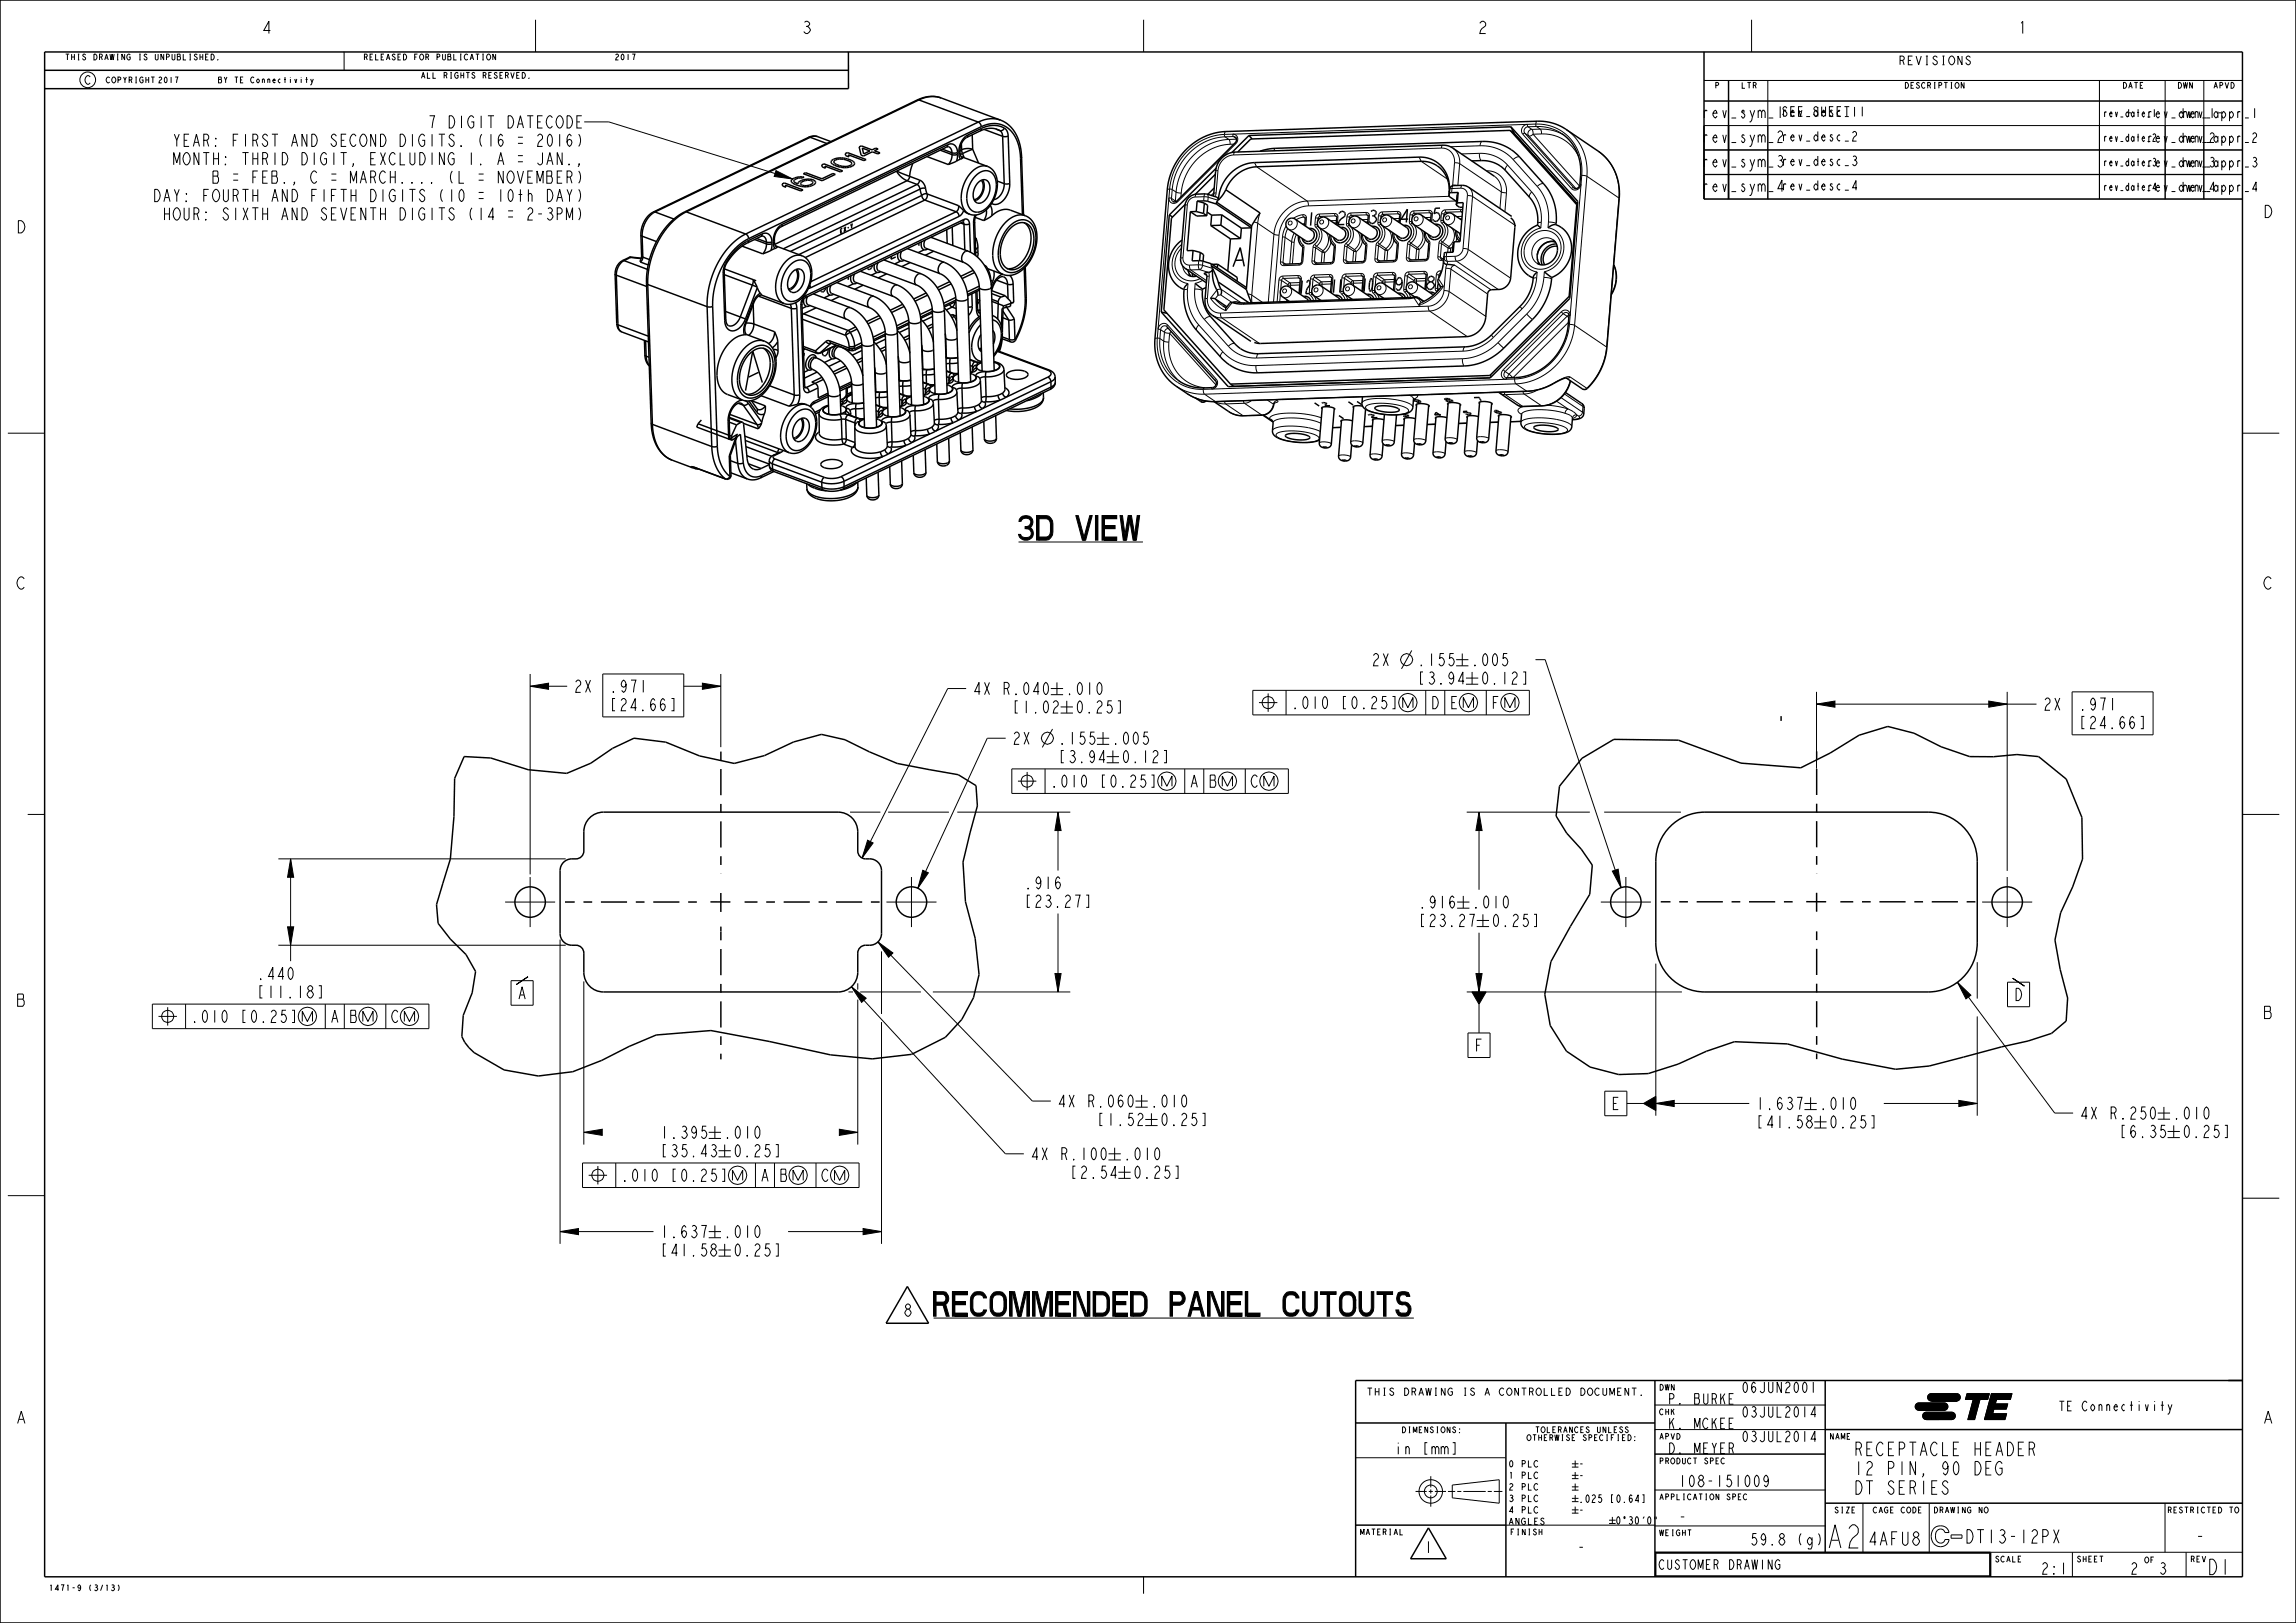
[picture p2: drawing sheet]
<svg xmlns="http://www.w3.org/2000/svg" width="594mm" height="420mm" viewBox="0 0 594 420" stroke-linecap="round" stroke-linejoin="round" font-family="sans-serif">
<defs><g id="words">
<g font-size="8.3">
<text x="263.5" y="139.8">3D VIEW</text>
<text x="241.5" y="340.6">RECOMMENDED PANEL CUTOUTS</text>
</g>
<text font-size="7.8" x="472.3" y="400.6">A2</text>
<text font-size="5.2" x="570.9" y="407.5">D1</text>
<g font-size="4.6">
<text x="479.5" y="376.7">RECEPTACLE HEADER</text>
<text x="479.5" y="381.7">12 PIN, 90 DEG</text>
<text x="479.5" y="386.7">DT SERIES</text>
<text x="483.1" y="399.9">4AFU8</text>
<text x="508.2" y="399.3">DT13-12PX</text>
</g>
<g font-size="4.1">
<text x="67.5" y="8.7">4</text>
<text x="207.2" y="8.7">3</text>
<text x="382.1" y="8.7">2</text>
<text x="521.8" y="8.7">1</text>
<text x="110.5" y="33.1">7 DIGIT DATECODE</text>
<text x="44.5" y="37.9">YEAR: FIRST AND SECOND DIGITS. (16 = 2016)</text>
<text x="44.4" y="42.7">MONTH: THRID DIGIT, EXCLUDING I. A = JAN.,</text>
<text x="54.6" y="47.4">B = FEB., C = MARCH.... (L = NOVEMBER)</text>
<text x="39.3" y="52.2">DAY: FOURTH AND FIFTH DIGITS (10 = 10th DAY)</text>
<text x="41.9" y="56.9">HOUR: SIXTH AND SEVENTH DIGITS (14 = 2-3PM)</text>
<text x="585.3" y="56.3">D</text>
<text x="4" y="60.3">D</text>
<text x="4" y="152.5">C</text>
<text x="585.3" y="152.5">C</text>
<text x="354.7" y="172.3">2X</text>
<text x="366.6" y="172.3">.155</text>
<text x="380.4" y="172.3">.005</text>
<text x="148.3" y="179.2">2X</text>
<text x="157.5" y="179.2">.971</text>
<text x="251.5" y="179.8">4X R.040</text>
<text x="275.6" y="179.8">.010</text>
<text x="366.6" y="177.1">[3.94</text>
<text x="383" y="177.1">0.12]</text>
<text x="157.5" y="183.9">[24.66]</text>
<text x="261.7" y="184.5">[1.02</text>
<text x="278.1" y="184.5">0.25]</text>
<text x="528.5" y="183.8">2X</text>
<text x="537.7" y="183.8">.971</text>
<text x="537.7" y="188.6">[24.66]</text>
<text x="273.6" y="192.6">.155</text>
<text x="273.6" y="197.4">[3.94</text>
<text x="287.5" y="192.6">.005</text>
<text x="290" y="197.4">0.12]</text>
<text x="264.8" y="230">.916</text>
<text x="264.8" y="234.8">[23.27]</text>
<text x="366.8" y="235">.916</text>
<text x="366.8" y="239.8">[23.27</text>
<text x="380.7" y="235">.010</text>
<text x="385.8" y="239.8">0.25]</text>
<text x="66.3" y="253.5">.440</text>
<text x="4" y="260.4">B</text>
<text x="66.3" y="258.3">[11.18]</text>
<text x="133.8" y="258.5">A</text>
<text x="521" y="258.9">D</text>
<text x="585.3" y="263.6">B</text>
<text x="381.4" y="272.1">F</text>
<text x="273.4" y="286.5">4X R.060</text>
<text x="297.5" y="286.5">.010</text>
<text x="416.8" y="287.1">E</text>
<text x="454.1" y="287.1">1.637</text>
<text x="470.5" y="287.1">.010</text>
<text x="283.6" y="291.3">[1.52</text>
<text x="300" y="291.3">0.25]</text>
<text x="454.1" y="291.9">[41.58</text>
<text x="473.1" y="291.9">0.25]</text>
<text x="537.9" y="289.6">4X R.250</text>
<text x="561.9" y="289.6">.010</text>
<text x="170.7" y="299.4">[35.43</text>
<text x="170.7" y="294.6">1.395</text>
<text x="187.1" y="294.6">.010</text>
<text x="189.6" y="299.4">0.25]</text>
<text x="548.1" y="294.4">[6.35</text>
<text x="564.5" y="294.4">0.25]</text>
<text x="266.5" y="300.2">4X R.100</text>
<text x="276.6" y="304.9">[2.54</text>
<text x="290.5" y="300.2">.010</text>
<text x="293" y="304.9">0.25]</text>
<text x="170.7" y="320.3">1.637</text>
<text x="187.1" y="320.3">.010</text>
<text x="170.7" y="325.1">[41.58</text>
<text x="189.6" y="325.1">0.25]</text>
<text x="233.6" y="340.6">8</text>
<text x="4" y="368.4">A</text>
<text x="585.3" y="368.4">A</text>
</g>
<g font-size="3.9">
<text x="440.2" y="30.5">rev_sym_1</text>
<text x="449.8" y="30.5">-</text>
<text x="440.2" y="36.9">rev_sym_2</text>
<text x="440.2" y="43.2">rev_sym_3</text>
<text x="440.2" y="49.6">rev_sym_4</text>
<text x="360.5" y="376.3">in [mm]</text>
<text x="434.1" y="384.8">108-151009</text>
<text x="434.1" y="394">-</text>
<text x="368.4" y="401.9">1</text>
<text x="407.9" y="401.9">-</text>
<text x="452.6" y="399.8">59.8 (g)</text>
<text x="527.9" y="407.4">2:1</text>
<text x="551" y="407.4">2</text>
<text x="558.4" y="407.4">3</text>
</g>
<g font-size="3.6">
<text x="431.4" y="363.4">P. BURKE</text>
<text x="450.4" y="360.4">06JUN2001</text>
<text x="431.4" y="369.7">K. MCKEE</text>
<text x="450.4" y="366.7">03JUL2014</text>
<text x="431.4" y="376.1">D. MEYER</text>
<text x="450.4" y="373.1">03JUL2014</text>
</g>
<g font-size="3.3">
<text x="460.8" y="30.1">SEE SHEET 1</text>
<text x="555.3" y="30.5">rev_dwn_1</text>
<text x="563.3" y="30.4">-rev_appr_1</text>
<text x="573.3" y="30.4">-</text>
<text x="460.8" y="36.5">rev_desc_2</text>
<text x="555.3" y="36.9">rev_dwn_2</text>
<text x="564.3" y="36.9">rev_appr_2</text>
<text x="460.8" y="42.9">rev_desc_3</text>
<text x="555.3" y="43.2">rev_dwn_3</text>
<text x="564.3" y="43.2">rev_appr_3</text>
<text x="460.8" y="49.2">rev_desc_4</text>
<text x="555.3" y="49.6">rev_dwn_4</text>
<text x="564.3" y="49.6">rev_appr_4</text>
<text x="532.4" y="365.1">TE Connectivity</text>
<text x="429" y="406.1">CUSTOMER DRAWING</text>
</g>
<g font-size="2.9">
<text x="491" y="16.8">REVISIONS</text>
<text x="21.7" y="21.8">C</text>
</g>
<g font-size="2.6">
<text x="544" y="30.3">rev_date_1</text>
<text x="550.3" y="30.2">-</text>
<text x="544" y="36.6">rev_date_2</text>
<text x="544" y="43">rev_date_3</text>
<text x="544" y="49.3">rev_date_4</text>
<text x="408.3" y="379.8">-</text>
<text x="408.3" y="382.9">-</text>
<text x="408.3" y="388.8">.025 [0.64]</text>
<text x="408.3" y="391.8">-</text>
<text x="417.9" y="394.5">0°30'0&quot;</text>
</g>
<g font-size="2.5">
<text x="354.3" y="361.1">THIS</text>
<text x="363.6" y="361.1">DRAWING</text>
<text x="378.4" y="361.1">IS</text>
<text x="384" y="361.1">A</text>
<text x="387.7" y="361.1">CONTROLLED</text>
<text x="408.1" y="361.1">DOCUMENT.</text>
</g>
<g font-size="2.2">
<text x="390.2" y="379.7">0</text>
<text x="390.2" y="382.6">1</text>
<text x="393.3" y="379.7">PLC</text>
<text x="393.3" y="382.6">PLC</text>
<text x="390.2" y="385.6">2</text>
<text x="390.2" y="388.6">3</text>
<text x="393.3" y="385.6">PLC</text>
<text x="393.3" y="388.6">PLC</text>
<text x="390.2" y="391.6">4</text>
<text x="390.2" y="394.6">ANGLES</text>
<text x="393.3" y="391.6">PLC</text>
</g>
<g font-size="2">
<text x="16.7" y="15.5">THIS</text>
<text x="23.8" y="15.5">DRAWING</text>
<text x="35" y="15.5">IS</text>
<text x="39.2" y="15.5">UNPUBLISHED.</text>
<text x="93.9" y="15.5">RELEASED</text>
<text x="106.6" y="15.5">FOR</text>
<text x="112.2" y="15.5">PUBLICATION</text>
<text x="158.9" y="15.5">2017</text>
<text x="27.3" y="21.4">COPYRIGHT 2017</text>
<text x="56.3" y="21.4">BY TE Connectivity</text>
<text x="108.8" y="20.3">ALL</text>
<text x="114.4" y="20.3">RIGHTS</text>
<text x="124.3" y="20.3">RESERVED.</text>
<text x="443.5" y="22.9">P</text>
<text x="450.4" y="22.9">LTR</text>
<text x="492.6" y="22.9">DESCRIPTION</text>
<text x="549" y="22.9">DATE</text>
<text x="563.2" y="22.9">DWN</text>
<text x="572.5" y="22.9">APVD</text>
<text x="429.2" y="359.8">DWN</text>
<text x="362.5" y="370.8">DIMENSIONS:</text>
<text x="397" y="370.7">TOLERANCES</text>
<text x="412.5" y="370.7">UNLESS</text>
<text x="429.2" y="366.1">CHK</text>
<text x="394.8" y="372.8">OTHERWISE</text>
<text x="408.9" y="372.8">SPECIFIED:</text>
<text x="429.2" y="372.5">APVD</text>
<text x="473.2" y="372.5">NAME</text>
<text x="429.2" y="378.8">PRODUCT</text>
<text x="440.4" y="378.8">SPEC</text>
<text x="429.2" y="388.1">APPLICATION</text>
<text x="446" y="388.1">SPEC</text>
<text x="474.4" y="391.5">SIZE</text>
<text x="484.4" y="391.5">CAGE</text>
<text x="491.5" y="391.5">CODE</text>
<text x="500.1" y="391.5">DRAWING</text>
<text x="511.4" y="391.5">NO</text>
<text x="560.6" y="391.5">RESTRICTED</text>
<text x="576.1" y="391.5">TO</text>
<text x="351.7" y="397.2">MATERIAL</text>
<text x="390.6" y="397.2">FINISH</text>
<text x="429.2" y="397.4">WEIGHT</text>
<text x="516" y="404.2">SCALE</text>
<text x="537.2" y="404.2">SHEET</text>
<text x="554.7" y="404.4">OF</text>
<text x="566.6" y="404.2">REV</text>
<text x="12.5" y="411.6">1471-9</text>
<text x="22.4" y="411.6">(3/13)</text>
</g>
</g></defs>
<g fill="none" stroke="#000" stroke-width=".26">
<path d="M56.3 15.4l.1 .1zM89 13.4v4.8M138.6 5.1v8.3M295.9 5.1v8.3M453.2 5.1v8.3M316.8 34.8a15.4 15.4 0 0 0-14.2 14.1M316.8 34.8l.1 .6M316.9 35.4a14.9 14.9 0 0 0-13.6 13.6M316.9 35.4l1 .7M317.1 34l-.3 .8M317.9 36.1a14.9 14.9 0 0 0-13.6 13.6M317.9 36.1l.3 .5v.7"/>
<path d="M318.2 37.3a13.8 13.8 0 0 0-12.6 12.7M319.1 35.3l-.1-.1a.3 .3 0 0 1 0-.4 .3 .3 0 0 1 .4 0 1.44 1.44 0 0 1 .3 2.4M319.1 35.3l.5 .2M319.1 35.3l.7 .5M319.1 35.3l-2.2 .1M319.2 37.3h-1M319.5 39.4l-.3 .7M319.6 37l.1 .2M319.7 37.2l-15 15M319.9 36l-2 .1M330 38.4l-.4 .6M372.9 38.3a3.3 3.3 0 0 1 3.4 3.8"/>
<path d="M372.9 38.3l-53.7 1.8M373.3 37.6l-.4 .7M375.8 38.3a4.4 4.4 0 0 1 1.8 4.1M382.7 39.7l.1 1.1 .4 .8M382.7 39.7a9.3 9.3 0 0 1 7.3 3M382.7 39.7l-4.6 .1M382.9 37.7a10.9 10.9 0 0 1 8.6 3.6M382.9 37.7l-7.7 .3M383.5 36.6a1.09 1.09 0 0 0-.6 1.1M391.5 34.3l16.6 18.6-16.3-18.3M394 34.7l12.6 14.1M394.5 34.5l-.5 .2"/>
<path d="M394.5 34.5l1 .7M394.5 34.5l12.6 14.1M395.3 32.8l-.1-.1a.35 .35 0 0 0-.2-.5 .35 .35 0 0 0-.4 .1 1.59 1.59 0 0 0-.6 2.4M395.3 32.8a1.07 1.07 0 0 0-.8 1.7M395.3 32.8l1 .7M395.5 35.2l12.2 13.6M396.3 33.5l-.5 .2-.4 .4-.1 .6 .2 .5M396.3 33.5l.3 .5v.7M396.6 34.7l-.6 .5h-.5M396.6 34.7l12 13.4M397.3 32.1a11.6 11.6 0 0 1 11.9 13.3M397.3 32.1l.2 .6"/>
<path d="M397.3 32.1l-80.5 2.7M397.5 32.7a11 11 0 0 1 6.6 1.9M397.5 32.7l-2.2 .1M397.5 32.7l1 .7M397.7 31.4l-.4 .7M398.5 33.4a11.1 11.1 0 0 1 6 1.5M398.5 33.4l.2 .5 .1 .8M398.5 33.4l-2.2 .1M398.8 34.7a10 10 0 0 1 9.5 5.6M398.8 34.7h-2.2M404.1 34.6h.1M405.1 33.5a13.1 13.1 0 0 1 5.4 12.1"/>
<path d="M413.4 39.1a13.1 13.1 0 0 1 5.4 12.1M440.8 38.8h139.3M440.8 32.5h139.4M440.8 20.8h139.4M440.8 38.8h139.4M457.4 20.8v30.7M543.1 20.8l.1 30.7M560.1 20.8l.1 30.7M570.1 20.8l.1 30.7M302.6 48.9l-.6 .2M302.6 48.9l.7 .1M302.6 48.9l-3.2 38.6"/>
<path d="M303.1 51.3h-.1a.39 .39 0 0 0-.6 0 .39 .39 0 0 0 .1 .6 1.31 1.31 0 0 0 2.2 .3M303.1 51.3l.3 .8M303.1 51.3l1 .7M303.3 49l-.2 2.3M303.3 49l1 .7M304.1 52v.2M304.1 52l.2 .1M304.3 49.7l1.3 .3M304.3 49.7l-.2 2.3M304.5 51.9l.2 .3M305.6 50l-.1 1M307.2 53l-.6 .2"/>
<path d="M307.2 53l-1.2 13.7M309.2 51a2.2 2.2 0 0 0-2 2M309.6 50.2l-.4 .8M311.5 50.9l1.1 .1M311.5 50.9l-.1 1.1M311.5 50.9l-2.3 .1M311.9 50.2l-.4 .7M312.2 50.2l.3 .3 .1 .5M312.6 51l-.1 1.1M312.6 51l2.6 .8M314 49.9l-.6 .7M314.6 49.9l-.3 1"/>
<path d="M314.6 49.9l-.6 .2M315.1 44.1l-.6 .2M315.1 44.1l-.5 5.8M315.2 51.4h.3M319.2 40.1a4.4 4.4 0 0 0-4.1 4M324.4 57.5l1 .3M324.6 42.1l.5 1.1 13.1 8.8M325.4 57.8l-1.6 18.6M325.4 57.8l4.2 2.8M326 55.1l-.6 2.7M332.7 58.5l-.6 1.4-.3 1.4M333.1 59.2l-.6 2.2"/>
<path d="M333.1 59.2h.1M335.1 56.7h.1M335.1 56.7a1.57 1.57 0 0 1 .2 2.1 1.57 1.57 0 0 1-2 .5M337 55.6a.83 .83 0 0 1 1 .9M337 55.6l-1.2 .3-1.2 .6M337 55.6l.3 .6M337.3 56.2l-2 .7M337.3 56.2h.2M337.3 56.2l.4 .3M337.6 57.7l-.6 .3M337.9 58.2l-.1 .3M337.9 58.2l-.4 .1"/>
<path d="M338 56.5l-.3 .1M338 56.5l-.1 1.7M338.2 52a9.4 9.4 0 0 0-8.6 8.6M338.2 52l.2 .5 .1 .8M338.5 53.3a8.3 8.3 0 0 0-7.6 7.5M340.2 58.1l.3 .8M340.2 58.1l.6 .1M340.3 56.4l.7 .1M340.3 56.4l-.1 1.7M340.5 58.9a2.79 2.79 0 0 1-.4 4.3M340.8 58.2l.2 .4M340.8 58.2l.1 .1"/>
<path d="M340.9 58.1l-.1 .1M341 56.5l-.1 .7M341 56.5l.2 .2M341 58.6a3.3 3.3 0 0 1-.4 5.1M341 58.6l-.5 .3M341 58.6l.2 .2M341.3 55.4a1.1 1.1 0 0 0-1 1M341.3 55.4l.2 .6M341.5 56l-.3 .2-.2 .3M341.5 56l.4 .3M342.9 60a3.4 3.4 0 0 1-.6 4.9M343.2 56.4h.1"/>
<path d="M343.2 56.4a1.57 1.57 0 0 1 .3 2.1 1.57 1.57 0 0 1-2.1 .5M345.3 55.2a.83 .83 0 0 1 .8 1M345.3 55.2l.1 .7M345.3 55.2l-4 .2M345.4 55.9h.3M345.4 55.9l.4 .2M345.4 55.9l-3.9 .1M345.7 57.7h-.6M345.8 57.1h-1.6M346 57.9l-.1 .4M346 57.9l-.3 .1M346.1 56.2l-.3 .1"/>
<path d="M346.1 56.2l-.1 1.7M348.3 57.9l.3 .7M348.3 57.9l.7 .1M348.5 56.1l.6 .1M348.5 56.1l-.2 1.8M348.6 58.6a2.79 2.79 0 0 1-.3 4.3M349 58l.1 .4M349 58h.1M349 57.9v.1M349.1 56.2v.7M349.1 56.2l.3 .2M349.1 58.4a3.3 3.3 0 0 1-.4 5"/>
<path d="M349.1 58.4l-.5 .2M349.1 58.4l.2 .1M349.5 55.1a1.1 1.1 0 0 0-1 1M349.5 55.1l.1 .6M349.6 55.7l-.3 .2-.2 .3M349.6 55.7l.4 .3M351.1 59.7a3.4 3.4 0 0 1-.7 4.9M351.3 56.2h.1M351.3 56.2a1.57 1.57 0 0 1 .3 2 1.57 1.57 0 0 1-2 .5M353.4 55a.83 .83 0 0 1 .9 .9M353.4 55l.2 .6M353.4 55l-3.9 .1"/>
<path d="M353.6 55.6l.2 .1M353.6 55.6l.4 .2M353.6 55.6l-4 .1M353.9 57.4h-.6M353.9 56.8h-1.5M354.1 57.7v.3M354.1 57.7l-.3 .1M354.3 55.9l-.3 .1M354.3 55.9l-.2 1.8M356.5 57.6l.3 .8M356.5 57.6l.6 .1M356.6 55.8l.7 .2"/>
<path d="M356.6 55.8l-.1 1.8M356.8 58.4a2.79 2.79 0 0 1-.4 4.3M357.1 57.7l.2 .4M357.1 57.7h.1M357.1 57.6v.1M357.3 56l-.1 .7M357.3 56l.2 .1M357.3 58.1a3.3 3.3 0 0 1-.4 5.1M357.3 58.1l-.5 .3M357.3 58.1l.2 .1M357.6 54.8a1.1 1.1 0 0 0-1 1M357.6 54.8l.2 .7"/>
<path d="M357.8 55.5l-.4 .1-.1 .4M357.8 55.5l.4 .2M359.2 59.4a3.4 3.4 0 0 1-.6 4.9M359.5 55.9h.1M359.5 55.9a1.57 1.57 0 0 1 .3 2.1 1.57 1.57 0 0 1-2.1 .5M361.6 54.7a.83 .83 0 0 1 .8 1M361.6 54.7l.1 .6M361.6 54.7l-4 .1M361.7 55.3l.3 .1M361.7 55.3l-3.9 .2M361.7 55.3l.4 .3M362 57.2h-.6"/>
<path d="M362.1 56.5l-1.6 .1M362.3 57.4l-.1 .3M362.3 57.4l-.3 .1M362.4 55.7h-.3M362.4 55.7l-.1 1.7M364.6 57.3l.3 .8M364.6 57.3l.7 .1M364.8 55.6l.6 .1M364.8 55.6l-.2 1.7M364.9 58.1a2.79 2.79 0 0 1-.3 4.3M365.3 57.4l.1 .4M365.3 57.4v.1"/>
<path d="M365.3 57.3v.1M365.4 55.7v.7M365.4 55.7l.3 .2M365.4 57.8a3.3 3.3 0 0 1-.4 5.1M365.4 57.8l-.5 .3M365.4 57.8l.2 .1M365.8 54.6a1.1 1.1 0 0 0-1 1M365.8 54.6l.1 .6M365.9 55.2l-.3 .1-.2 .4M365.9 55.2l.4 .3M367.1 40.7l.6 1.1 6.7 4.5M367.3 59.2a3.4 3.4 0 0 1-.6 4.9"/>
<path d="M367.6 55.6h.1M367.6 55.6a1.57 1.57 0 0 1 .3 2.1 1.57 1.57 0 0 1-2 .5M369.7 54.4a.83 .83 0 0 1 .9 1M369.7 54.4l.2 .7M369.7 54.4l-3.9 .2M369.9 55.1h.2M369.9 55.1l-4 .1M369.9 55.1l.3 .2M370.1 56.9h-.6M370.2 56.3h-1.5M370.4 57.1l-.1 .4M370.4 57.1l-.3 .1"/>
<path d="M370.6 55.4l-.3 .1M370.6 55.4l-.2 1.7M372.8 57l.3 .8M372.8 57l.6 .2M372.9 55.3l.7 .1M372.9 55.3l-.1 1.7M373.1 57.8a2.79 2.79 0 0 1-.4 4.3M373.4 57.2l.2 .3M373.4 57.2h.1M373.4 57v.2M373.6 55.4l-.1 .7M373.6 55.4l.2 .2"/>
<path d="M373.6 57.5a3.3 3.3 0 0 1-.4 5.1M373.6 57.5l-.5 .3M373.6 57.5l.2 .2M373.9 54.3a1.1 1.1 0 0 0-1 1M373.9 54.3l.2 .6M374.1 54.9l-.4 .2-.1 .3M374.1 54.9l.4 .3M374.8 50.8l-36.6 1.2M374.9 49.8v.1M375 49v.4M375 48.9v.1M375.5 58.9l.7 1.1 .1 1.3-.5 1.3-1 1.2"/>
<path d="M375.6 48.8l-.6 .2M375.6 48.8v1.1M375.8 55.3h.1M375.8 55.3a1.57 1.57 0 0 1 .2 2.1 1.57 1.57 0 0 1-2 .5M375.8 47.9l1.1 .1M375.8 47.9v.2M376 48l-.4 .8M376.3 42.1l1.3 .3M376.3 42.1l-.5 5.8M376.6 52l-38.1 1.3M376.9 59.9a3.2 3.2 0 0 0 .8 2.2v.4M377.6 42.4l-.4 5.6"/>
<path d="M377.6 42.4l10.8 7.3M377.9 54.2l.5 .1M377.9 54.2l.1 .6M377.9 54.2l-4 .1M377.9 48.7l.7 .1 .6 .4 .4 .7v.7M377.9 48.7l-2.3 .1M378 54.8l.3 .1M378 54.8l-3.9 .1M378 54.8l.3 .2M378.2 56.6h-.5M378.3 56h-1.5M378.3 48l-.4 .7"/>
<path d="M379.6 50.6l1.4 .2M379.6 50.6l-1.1 13.7M379.9 48.4a2.62 2.62 0 0 1 1.1 2.4M381 50.8l-1.2 13.7M381 50.8l11.2 7.6M384.6 44.2h.1a5 5 0 0 1 5 5.7M386.6 45.6a4.4 4.4 0 0 1 1.8 4.1M388.4 49.7l1.3 .2M388.4 49.7l-.3 4.3M389.7 49.9l-.4 4.9M390 42.7a1.26 1.26 0 0 0-.5 1.5M390 42.7l6.3 7"/>
<path d="M391.5 41.3l6.2 6.9M393.1 40.6a1.51 1.51 0 0 0-1.6 .7M396.3 49.7a1.26 1.26 0 0 0-.6 1.4M396.3 49.7a10.4 10.4 0 0 1 2.4 7.8M397.7 48.2a12.2 12.2 0 0 1 2.9 9.3M398.7 57.5l-.9 .3M398.7 57.5l-.1 1.5a6.2 6.2 0 0 0-3.4 10.2l1.1 .8 1.4 .4-.1 1.5M399.4 47.6a1.51 1.51 0 0 0-1.7 .6M400.6 57.5l-.1 1.4a5.4 5.4 0 0 1 2.8 8.9 6.4 6.4 0 0 1-3.8 2.5l-.1 1.5M400.6 57.5l2 .3M407.1 48.6l-.5 .2M407.1 48.6l.3 .1"/>
<path d="M407.1 48.6l.2 .1M408.7 47.8l.2-.1a1.28 1.28 0 0 1-.9 1.4 1.26 1.26 0 0 1-1.4-.3M409.2 45.4l1.3 .2M409.2 45.4l-.3 .1M409.2 45.4l-3.2 38.5M410.5 45.6l-3.1 38.6M410.5 45.6l8.3 5.6M418.8 51.2l.1 .2M418.8 51.2l-3.2 38.6M440.8 45.1h139.3M440.8 51.5h139.3M440.8 45.2h139.4"/>
<path d="M440.8 51.5h139.4M305.6 64.3a4.9 4.9 0 0 0 1.3 8.2 4.7 4.7 0 0 0 3.6-.4M305.7 63.3a5.8 5.8 0 0 0 .2 9.6l1.4 .5-.1 1.5M306 68.9a3.1 3.1 0 0 0 1.3 2.2M306 66.7l-.6 .2M306 66.7l.1 .8 .4 .6 .5 .4 .7 .1M306.6 69.4l1.5 .5M307.2 74.9l-.9 .2M307.2 74.9a12.2 12.2 0 0 0 2.9 9.2M307.3 71.1h.1M307.7 68.6l.1 .8 .3 .5M308.1 69.9l4 2.7"/>
<path d="M309.1 74.8a10.4 10.4 0 0 0 2.5 7.9M309.1 74.8l2 .4M310 68.5l.1 .8 .3 .5M310 68.5l1.1 .2M310 68.5l-2.3 .1M310.1 67.5l-.1 1M310.4 69.8l2.3 .7 .1 1M310.4 69.8l-2.3 .1M311.1 68.7a1.24 1.24 0 0 1-.7 1.1M311.1 68.7l2.6 .8M311.1 72.5l-1.9 .8-.1 1.5M311.2 67.6l-.1 1.1"/>
<path d="M312 70.9l-.5-.1 .7 .5M312.4 77.2a3.3 3.3 0 0 0 3.4 3.8M312.4 77.2l-.6 .2M312.8 71.5l-.6 .1M312.8 71.5l-.4 5.7M313.7 70h.3M314.8 75.1l-1.6 2.1a9.3 9.3 0 0 0 3.9 3.2l1.7-2.1M315.8 74.8l-1 .2M315.9 74.8l5.1 3.5M316.3 79.1h.1M318.7 78.2l-2.9-1.9-.7 .1-.7 .9 1.9 1.8M319.9 78.1l-1 .2"/>
<path d="M322.2 78.4l-.7 .3M322.8 76l1 .4M323.8 76.4l.1 2M323.8 76.4l2.8 1.9M329.6 60.6l1.3 .2M329.6 60.6l-1.5 17.6M330.9 72.4l.6 .2M330.9 72.4l-.5 5.7M330.9 60.8l-1.4 17.4M331.3 75.9l-.2 2.2M331.3 67.8a.83 .83 0 0 0 .8 .9M331.3 67.8l.6 .1"/>
<path d="M331.5 72.6l-.2 2.4M331.5 72.6l1.7 1.1M331.8 61.3l.7 .1M331.8 61.3l-.5 6.5M331.9 76.9h.1M331.9 71.4a1.1 1.1 0 0 0-1 1M331.9 71.4l.1 .7M331.9 67.9l.2 .4M331.9 67.9l.7 .5M332 72.1l-.3 .1-.2 .4M332 72.1l1.7 1.1M332.3 68.4l-.2 .3"/>
<path d="M332.5 61.4l-.6 6.5M332.5 61.4l1.7 1.2M332.9 77.6v.4M333.2 73.7l.7 .1M333.2 73.7v.4M333.6 78h.1M333.6 74.3a1.57 1.57 0 0 1 .3 2 1.57 1.57 0 0 1-2 .6M333.7 73.2l-.3 .2-.2 .3M333.7 73.2l.2 .6M333.9 73.8l-.1 .6M334.2 62.6l.6 .1M334.2 62.6l-.5 5.7"/>
<path d="M334.8 62.7l-.4 5.6M334.8 60.3l-.6 2.3M335.4 60.7l-.6 2M335.8 71.3a.83 .83 0 0 1 .9 .9M335.8 71.3l.2 .6M335.8 71.3l-3.9 .1M336 71.9l.2 .1M336 71.9l.4 .3M336 71.9l-4 .2M336.1 68.6l-4 .1M336.2 61.3a2.42 2.42 0 0 0 .9 2M336.2 68.2l-.1 .4"/>
<path d="M336.3 73.8h-2.4M336.3 73.1l-2.6 .1M336.4 75.8l-.1 .3M336.4 75.8l-.3 .1M336.7 72.2l-.3 .1M336.7 72.2l-.3 3.6M337.1 63.3l.3 .8M337.1 63.3l-.2 .5M337.1 67.6v.1a1.1 1.1 0 0 1-1 .9M337.1 67.6l-.3 .1M337.4 64.1l-.3 .1M337.4 64.1l-.3 3.5"/>
<path d="M338.7 75.7l.3 .8M338.7 75.7l.7 .1M339 72.2l.7 .1M339 72.2l-.3 3.5M339 76.5l.5 .6 .3 .7M339.4 75.8l.1 .4M339.4 75.8v.1M339.4 75.7v.1M339.4 67.5a.83 .83 0 0 0 .9 1M339.4 67.5l.7 .1M339.5 76.2l.6 .7 .4 .9M339.5 76.2l-.5 .3"/>
<path d="M339.5 76.2l.2 .1M339.7 72.3l-.2 2.4M339.7 72.3l1.7 1.1M339.7 64l.7 .1M339.7 64l-.3 3.5M340 76.6h.1M340 71.2a1.1 1.1 0 0 0-1 1M340 71.2l.2 .6M340.1 67.6l.1 .4M340.1 67.6l.6 .5M340.1 63.2l-.4 .8M340.1 63.2l.5 .5"/>
<path d="M340.2 71.8l-.4 .1-.1 .4M340.2 71.8l1.7 1.1M340.4 64.1l-.3 3.5M340.4 64.1l1.7 1.2M340.4 68.1l-.1 .4M340.6 63.7l-.2 .4M340.6 63.7l1.7 1.2M341.4 73.4l.6 .2M341.4 73.4l-.1 .4M341.7 74a1.57 1.57 0 0 1 .3 2.1 1.57 1.57 0 0 1-2 .5M341.9 72.9l-.4 .2-.1 .3M341.9 72.9l.1 .7"/>
<path d="M342 73.6v.6M342.1 65.3l.6 .1M342.1 65.3l-.3 2.8M342.3 64.9l-.2 .4M342.3 64.9l.4 .5M342.7 65.4l-.2 2.6M344 71a.83 .83 0 0 1 .8 1M344 71l.1 .7M344 71l-4 .2M344.1 71.7h.3M344.1 71.7l.4 .2M344.1 71.7l-3.9 .1"/>
<path d="M344.2 68.3l-3.9 .2M344.3 62.5a4.3 4.3 0 0 1-1.6 2.9M344.4 61a2.42 2.42 0 0 0 .8 2M344.4 68l-.2 .3M344.4 73.5l-2.4 .1M344.5 72.8l-2.6 .1M344.5 75.5v.3M344.5 75.5l-.3 .1M344.8 72l-.3 .1M344.8 72l-.3 3.5M345.2 63l.3 .8M345.2 63l-.1 .6"/>
<path d="M345.2 67.3v.1a1.1 1.1 0 0 1-1 .9M345.2 67.3l-.3 .1M345.5 63.8l-.3 .1M345.5 63.8l-.3 3.5M346.9 75.4l.3 .8M346.9 75.4l.6 .1M347.2 71.9l.6 .1M347.2 71.9l-.3 3.5M347.2 76.2l.5 .6 .3 .7M347.5 75.5l.2 .4M347.5 75.5l.1 .1M347.5 75.4v.1"/>
<path d="M347.5 67.3a.83 .83 0 0 0 .9 .9M347.5 67.3l.7 .1M347.7 75.9l.6 .7 .3 .9M347.7 75.9l-.5 .3M347.7 75.9l.2 .1M347.8 72l-.2 2.5M347.8 72l1.7 1.2M347.8 63.7l.7 .1M347.8 63.7l-.3 3.6M348.1 76.3h.1M348.2 70.9a1.1 1.1 0 0 0-1 1M348.2 70.9l.1 .6"/>
<path d="M348.2 67.4l.2 .4M348.2 67.4l.7 .4M348.3 62.9l-.5 .8M348.3 62.9l.4 .5M348.3 71.5l-.3 .2-.2 .3M348.3 71.5l1.7 1.2M348.5 63.8l-.3 3.6M348.5 63.8l1.7 1.2M348.6 67.8l-.2 .4M348.7 63.4l-.2 .4M348.7 63.4l1.7 1.2M349.5 73.2l.7 .1"/>
<path d="M349.5 73.2v.3M349.9 73.7a1.57 1.57 0 0 1 .3 2.1 1.57 1.57 0 0 1-2.1 .5M350 72.7l-.3 .1-.2 .4M350 72.7l.2 .6M350.2 73.3l-.1 .6M350.2 65l.7 .1M350.2 65l-.2 2.8M350.4 64.6l-.2 .4M350.4 64.6l.5 .5M350.9 65.1l-.3 2.7M352.1 70.8a.83 .83 0 0 1 .9 .9M352.1 70.8l.2 .6"/>
<path d="M352.1 70.8l-3.9 .1M352.3 71.4l.2 .1M352.3 71.4l.4 .2M352.3 71.4l-4 .1M352.4 68.1l-4 .1M352.5 62.3a4.3 4.3 0 0 1-1.6 2.8M352.5 60.7a2.42 2.42 0 0 0 .8 2.1M352.5 67.7l-.1 .4M352.6 73.2l-2.4 .1M352.6 72.6l-2.6 .1M352.7 75.2l-.1 .4M352.7 75.2l-.3 .1"/>
<path d="M353 71.7l-.3 .1M353 71.7l-.3 3.5M353.3 62.8l.4 .7M353.3 62.8l-.1 .5M353.4 67.1a1.1 1.1 0 0 1-1 1M353.4 67.1l-.3 .1M353.7 63.5l-.4 .1M353.7 63.5l-.3 3.6M355 75.2l.3 .7M355 75.2l.7 .1M355.3 71.6l.7 .1M355.3 71.6l-.3 3.6"/>
<path d="M355.3 75.9l.5 .6 .3 .8M355.7 75.3l.1 .4M355.7 75.3h.1M355.7 75.1v.2M355.7 67a.83 .83 0 0 0 .8 .9M355.7 67l.7 .1M355.8 75.7l.6 .6 .4 .9M355.8 75.7l-.5 .2M355.8 75.7l.2 .1M356 71.7l-.2 2.5M356 71.7l1.7 1.2M356 63.5l.6 .1"/>
<path d="M356 63.5l-.3 3.5M356.3 76h.1M356.3 70.6a1.1 1.1 0 0 0-1 1M356.3 70.6l.2 .6M356.4 67.1l.1 .4M356.4 67.1l.6 .4M356.4 62.7l-.4 .8M356.4 62.7l.5 .5M356.5 71.2l-.4 .2-.1 .3M356.5 71.2l1.7 1.2M356.6 63.6l-.2 3.5M356.6 63.6l1.7 1.1"/>
<path d="M356.7 67.6l-.2 .3M356.9 63.2l-.3 .4M356.9 63.2l1.7 1.1M357.7 72.9l.6 .1M357.7 72.9l-.1 .4M358 73.5a1.57 1.57 0 0 1 .3 2 1.57 1.57 0 0 1-2 .5M358.2 72.4l-.4 .1-.1 .4M358.2 72.4l.1 .6M358.3 73v.6M358.3 64.7l.7 .1M358.3 64.7l-.2 2.8M358.6 64.3l-.3 .4"/>
<path d="M358.6 64.3l.4 .5M359 64.8l-.2 2.7M360.3 70.5a.83 .83 0 0 1 .8 .9M360.3 70.5l.1 .6M360.3 70.5l-4 .1M360.4 71.1l.3 .1M360.4 71.1l-3.9 .1M360.4 71.1l.4 .3M360.5 67.8l-4 .1M360.6 62a4.3 4.3 0 0 1-1.6 2.8M360.6 60.4a2.42 2.42 0 0 0 .9 2.1M360.7 67.4l-.2 .4"/>
<path d="M360.7 72.9l-2.4 .1M360.8 72.3l-2.6 .1M360.8 75l-.1 .3M360.8 75l-.3 .1M361.1 71.4l-.3 .1M361.1 71.4l-.3 3.6M361.5 62.5l.3 .8M361.5 62.5l-.1 .5M361.5 66.8v.1a1.1 1.1 0 0 1-1 .9M361.5 66.8l-.3 .1M361.8 63.3l-.3 .1M361.8 63.3l-.3 3.5"/>
<path d="M363.2 74.9l.3 .8M363.2 74.9l.6 .1M363.4 71.4l.7 .1M363.4 71.4l-.2 3.5M363.5 75.7l.5 .5 .3 .8M363.8 75l.2 .4M363.8 75h.1M363.8 74.9v.1M363.8 66.7a.83 .83 0 0 0 .9 1M363.8 66.7l.7 .1M364 75.4l.6 .7 .3 .8M364 75.4l-.5 .3"/>
<path d="M364 75.4l.1 .1M364.1 71.5l-.2 2.4M364.1 71.5l1.7 1.1M364.1 63.2l.7 .1M364.1 63.2l-.3 3.5M364.4 75.8h.1M364.5 70.3a1.1 1.1 0 0 0-1.1 1.1M364.5 70.3l.1 .7M364.5 66.8l.2 .4M364.5 66.8l.7 .5M364.6 62.4l-.5 .8M364.6 62.4l.4 .5"/>
<path d="M364.6 71l-.3 .1-.2 .4M364.6 71l1.7 1.1M364.8 77l-.7 .3M364.8 63.3l-.3 3.5M364.8 63.3l1.7 1.2M364.9 67.3l-.2 .4M364.9 76.9v.1M365 62.9l-.2 .4M365 62.9l1.7 1.2M365.8 72.6l.7 .1M365.8 72.6v.4M366 76.8v.1"/>
<path d="M366.2 73.2a1.57 1.57 0 0 1 .2 2.1 1.57 1.57 0 0 1-2 .5M366.3 72.1l-.3 .2-.2 .3M366.3 72.1l.2 .6M366.5 72.7l-.1 .6M366.5 64.5l.7 .1M366.5 64.5l-.2 2.7M366.7 64.1l-.2 .4M366.7 64.1l.5 .5M367.2 64.6l-.3 2.6M368.3 78l-1-.7-.2 .2 .6 .8M368.4 70.2a.83 .83 0 0 1 .9 1M368.4 70.2l.2 .6"/>
<path d="M368.4 70.2l-3.9 .1M368.6 70.8l.2 .1M368.6 70.8l-4 .2M368.6 70.8l.3 .3M368.6 67.5l-3.9 .2M368.8 61.7a4.3 4.3 0 0 1-1.6 2.9M368.8 60.2a2.42 2.42 0 0 0 .8 2M368.8 67.2l-.2 .3M368.8 72.7h-2.3M368.9 72l-2.6 .1M369 74.7l-.1 .3M369 74.7l-.3 .1"/>
<path d="M369.3 71.2l-.3 .1M369.3 71.2l-.3 3.5M369.5 79.2l.1 .8 .2 .5M369.5 79.2l-53.7 1.8M369.6 62.2l.3 .8M369.6 62.2l-.1 .6M369.7 66.5l-.1 .1a1.1 1.1 0 0 1-1 .9M369.7 66.5l-.4 .1M369.9 63l-.3 .1M369.9 63l-.2 3.5M371.3 74.6l.3 .8M371.3 74.6l.7 .1"/>
<path d="M371.6 71.1l.7 .1M371.6 71.1l-.3 3.5M371.6 75.4l.2 .1M372 74.7l.1 .4-.5 .3M372 74.7v.1M372 74.6v.1M372 66.4a.83 .83 0 0 0 .8 1M372 66.4l.6 .2M372.1 73.2v.5M372.1 72.1l1.3 2-.1 .2a12.9 12.9 0 0 1-6.2 4.7l-1.3-2 .2-.2M372.3 71.2l-.1 .8M372.3 71.2l.2 .2"/>
<path d="M372.3 62.9l.6 .1M372.3 62.9l-.3 3.5M372.6 73.9l.1 .5M372.6 70.1a1.1 1.1 0 0 0-1 1M372.6 70.1l.2 .6M372.6 66.6l.2 .4M372.6 66.6l.7 .4M372.7 62.1l-.4 .8M372.7 62.1l.5 .5M372.8 70.7l-.4 .2-.1 .3M372.8 70.7h.1M372.9 63l-.3 3.6"/>
<path d="M372.9 63l1.7 1.2M373 70.1h-.4M373 67l-.2 .4M373.2 62.6l-.3 .4M373.2 62.6l1.6 1.2M373.4 68v.1M373.5 67.4h-.7M373.6 75.2a4.4 4.4 0 0 1-4.1 4M373.6 75.2l1.3 .2M373.6 66.6a1 1 0 0 0 .9 1M373.6 66.6l-.1 .9M374 69.4l1.4 .3"/>
<path d="M374 69.4l-.4 5.8M374.2 66.4v.8l.3 .4M374.2 66.4l-.6 .2M374.3 65.3l-.1 1.1M374.4 68.4l-.4 1M374.5 67.6l-.1 .8M374.6 64.2l.7 .1M374.6 64.2l-.1 1.1M374.8 63.8l-.2 .4M374.8 63.8l.5 .5M374.9 75.4a5.5 5.5 0 0 1-5.1 5.1M374.9 75.4l9.6 6.5"/>
<path d="M375.3 64.3l-.1 1M375.4 69.7a1.1 1.1 0 0 1 1-1l9.4 6.4M375.4 69.7l9.4 6.4M375.4 69.7l-.5 5.7M375.9 63.8l-.6 .5M376.5 66.3v.8l.3 .5M376.5 66.3l-2.3 .1M376.8 67.6h-2.3M376.8 67.6l10.9 7.4M376.9 61.5l-.3 1.1M378.5 64.3a2.2 2.2 0 0 1-2 2M378.5 64.3l1.3 .2"/>
<path d="M379.8 64.5a3.3 3.3 0 0 1-3 3.1M379.8 64.5l11 7.5M393.3 79.3l.5 .6M393.8 79.9l-7.5 7.4M396 61.2a4.5 4.5 0 0 1 6.1-.8 4.5 4.5 0 0 1 1.2 6 4.8 4.8 0 0 1-8.3 1.4 5.4 5.4 0 0 1 1-6.6zM397.6 71.9l-1 .2M397.6 71.9a13 13 0 0 1-3.8 8M397.6 68.1h.1M399.4 71.8a15.3 15.3 0 0 1-4.4 9.5M399.4 71.8l2 .4M401.7 62a3.7 3.7 0 0 0-4.7 1.3 3.7 3.7 0 0 0 .6 4.8M417.5 68.6a8.3 8.3 0 0 1-.6 7.4"/>
<path d="M299.4 87.5l-.6 .2M299.4 87.5a11.7 11.7 0 0 0 11.9 13.3M299.4 87.5l.7 .1M300.1 87.6a11.7 11.7 0 0 0 4.8 10.9M300.1 87.6l1 .7M300.3 85.3l-.2 2.3M300.3 85.3l1 .7M301.1 88.3a11.9 11.9 0 0 0 4.3 10.5M301.1 88.3l1.3 .2M301.3 86l1.3 .2M301.3 86l-.2 2.3M301.8 84.4l-.5-.1-.5 .1-.5 .9"/>
<path d="M302.1 84.1a1.4 1.4 0 0 0-1.6-.3 1.4 1.4 0 0 0-.8 1.4l.6 .1M302.1 84.1l-.2 .5M302.1 84.1l12.6 14M302.3 85a1.1 1.1 0 0 0-1 1M302.4 88.5a10.4 10.4 0 0 0 9.4 11.8M302.6 86.2l-.2 2.3M302.6 86.2l12 13.4M302.9 85.7l-.3 .5M304.3 100a12.3 12.3 0 0 0 7.3 2M310.1 84.1a1.26 1.26 0 0 0-.5 1.4M310.1 84.1l6.3 6.9M311.6 82.7l6.2 6.9"/>
<path d="M313.2 82a1.51 1.51 0 0 0-1.6 .7M313.6 81.6l1.2 .5 1.3 .2M314.7 98.1l.3 .7-.1 .7-.4 .7-.6 .4a.22 .22 0 0 1-.4 .1 .22 .22 0 0 1 .2-.4M314.7 98.1l-.2 .5M315.8 81v.8l.3 .5M316.1 82.3l9.7 6.6M316.4 91a1.26 1.26 0 0 0-.6 1.5M316.4 91a10.9 10.9 0 0 0 8.5 3.6M317.8 89.6a9.3 9.3 0 0 0 7.3 3M319.5 88.9a1.51 1.51 0 0 0-1.7 .7M324.9 94.6l.1 1.2 .4 .7M325.6 91.5a1.09 1.09 0 0 0-.5 1.1"/>
<path d="M369.8 80.5l-53.7 1.8M369.8 80.5l9.8 6.6M378.3 92.8l.1 1.2 .4 .7M378.3 92.8l-53.4 1.8M378.5 90.9l-53.4 1.7M379.1 89.8a1.09 1.09 0 0 0-.6 1.1M385.6 97.7l-66.5 2.2M385.9 86.7l.4 .6M386.3 87.3a11.8 11.8 0 0 1-7.8 3.6M387.6 88.7a13.8 13.8 0 0 1-9.3 4.1M387.6 88.7l1.5 1.4M388.9 95.7a1.3 1.3 0 0 0-.5 1.5 1.3 1.3 0 0 0 1.3 .9l.2-.3"/>
<path d="M388.9 95.7l.5 .5M389.4 96.2a.99 .99 0 0 0 0 1.5M389.4 96.2l1 .6M390.4 96.8l-.3 1M390.4 96.8l1 .9M391.9 98.1v.8l.3 .4M391.9 98.1l-80.6 2.7M392 97.7l-.1 .4M392.2 99.3l-80.6 2.7M392.2 99.3l2.8 1.9M395 81.3l1.5 1.4M395 81.3l-7.4 7.4"/>
<path d="M401.9 99.2a14.7 14.7 0 0 1-6.9 2M401.9 99.2h.1M403.9 80.7l.8-.4 .8 .1 .7 .7v.6l-.3 .1M403.9 80.7l.5 .5M403.9 80.7l-15 15M404.4 81.2l1 .6M404.4 81.2l-15 15M405.4 81.8l.5 .4M405.4 81.8l-15 15M405.6 81a.93 .93 0 0 0-1.2 .2M405.8 83.4l-14.4 14.3M405.9 81.6l-.5 .2"/>
<path d="M406 83.9a15.4 15.4 0 0 1-14.1 14.2M406 83.9l1.4 .3M406 83.9l-.3 .1M406.2 98.5a8.2 8.2 0 0 1-7.4 6.5M406.2 97.6l-.5-.1-1 .2-2.8 1.5M406.2 97.6l-.5 .2h-.5M406.2 97.6l4.3 2.9M407.4 84.2a16.5 16.5 0 0 1-15.2 15.1M407.4 84.2l8.2 5.6M415.6 89.8a17 17 0 0 1-5.1 10.7M415.6 89.8l.1 .1M2 112.1h9.6"/>
<path d="M307.1 101.9l.8 .4M307.8 102.3h.1M307.9 102.3a12.4 12.4 0 0 0 6.5 1.6M310.7 103.9h.1M311.3 100.8l.1 .7 .2 .5M311.5 100.4l-.2 .4M311.6 102l2.8 1.9M311.8 103.7a.93 .93 0 0 1-1.1 .2M314.2 104l1.5 .4 1.4 .1M314.4 103.9h.1M316.8 103.9l.3 .6M317.1 104.5l4.5 3.1"/>
<path d="M317.9 106.5a6.1 6.1 0 0 0 3.7 1.1M321.6 107.6h.1M321.7 103.7l.3 .7M322 104.4l4.4 3M322 104.4l-4.9 .1M323.8 103.6l-.9 .6-.9 .2M326.4 107.4h.2M326.4 107.4l-4.8 .2M326.6 107.4h-.2M326.9 107.4l1.5 1M327.8 103.5l1.7 1.1M328.4 108.4l.9 .7"/>
<path d="M328.4 108.4a.99 .99 0 0 1 1 .9M329.2 111.5l.4-.5a17.3 17.3 0 0 1 10.3 0l1.7 .7M329.2 111.5h.1M329.3 109.1h.1M329.3 109.1v.1M329.4 109.3v.1M329.4 109.3a2.27 2.27 0 0 1 1.9-.9l.1-.1a20 20 0 0 1 10.4 1.3M329.5 104.6l-.4 1-.5 .8a3.1 3.1 0 0 1-2 1M329.5 104.6v.1M330.1 103.4l.4 .3M330.2 112.9h.1M330.3 112.3l1.1-.6 2.2-.2 3 .2 2.4 .4a3.7 3.7 0 0 1 2.2 1.2h.1a.89 .89 0 0 1-1.1 .9l-2.8 .3-3.8-.3-2.8-.9-.6-.5z"/>
<path d="M330.5 103.7a.3 .3 0 0 1 .1 .4 .3 .3 0 0 1-.5 .1h-.3M330.5 103.7a1.1 1.1 0 0 0-1 .9M341.3 114.6l.5-.2h1l1.1 .1 .5 .4M341.9 108.1l-.9-.2a19.7 19.7 0 0 0-12.1-.2l-.5 .7M342.3 115.7l1 .1-.6 .1zM346.3 118l.5-.2h1.2a1.38 1.38 0 0 1 1.4 .5M346.9 110.6h-2.1M347.2 119l1.1 .2-.6 .1zM349.5 114.4l.4-.3h1.1l1.2 .2 .4 .3M350.4 115.4l1.1 .1-.7 .1zM352.4 104.3h.1M352.4 104.3l.3-.5a17.4 17.4 0 0 1 10.5 .1l1.8 .8 .5 .7"/>
<path d="M353.4 105.7h.1M353.4 105.1l1.2-.5 2.1-.2 3 .1 2.4 .4a3.7 3.7 0 0 1 2.3 1.2v.1a.89 .89 0 0 1-1 .8l-2.9 .3-3.8-.3-2.7-.8-.7-.6zM354.4 117.7l.5-.2h1.3a1.39 1.39 0 0 1 1.4 .5M355.1 110.3l-2.2 .1M355.4 118.8l1.1 .1-.7 .1zM357.6 114.1l.5-.3h1l1.1 .2 .5 .3M358.5 115.1l1.1 .1-.6 .1zM362.6 117.5l.5-.3h1.2a1.38 1.38 0 0 1 1.4 .5M363.2 110l-2.1 .1M363.5 118.5l1.1 .1-.6 .1zM364.6 102.3l.9 .5 .2 .5M365.7 103.3h.1"/>
<path d="M365.7 113.8l.5-.2 1.1-.1 1.2 .3 .4 .3M366.7 114.9l1.1 .1-.7 .1zM366.8 102.2a1.07 1.07 0 0 1-1.1 1.1M370.7 117.2l.5-.2 1.2-.1a1.38 1.38 0 0 1 1.4 .6M371.4 109.8h-2.2M371.7 118.2l1.1 .2h-.7zM373.9 113.6l.5-.3h1l1.1 .2 .5 .3M374.8 114.6l1.1 .1-.6 .1zM378.9 116.9l.5-.2h1.2a1.39 1.39 0 0 1 1.4 .5M379.5 109.5l-2.1 .1M379.8 118l1.1 .1-.6 .1zM382 113.3l.5-.3h1l1.3 .2 .3 .3"/>
<path d="M383 114.3l1.1 .1-.7 .1zM387 116.7l.5-.3h1.2a1.39 1.39 0 0 1 1.4 .5M387.6 109.2l-2.1 .1M388 101.7l1.4 .4M388 117.7l1 .1-.6 .1zM389.1 101.5l.3 .6M389.4 102.1l4.5 3.1M392.5 104.8l1.4 .4M393.5 109.3l.3-.4a17.4 17.4 0 0 1 10.5 0l1.8 .8 .5 .7M393.5 109.3h.1M393.5 109l-2.7 .1M393.6 107.2h.1"/>
<path d="M393.9 105.2h.1a1.47 1.47 0 0 0-1.3 1l.3 .5 .6 .5M394 101.3l.3 .7M394.3 102l-4.9 .1M394.3 102l4.5 3M394.5 110.7h.1M394.5 110.1l1.2-.5 2.1-.2 3 .1 2.4 .5a3.7 3.7 0 0 1 2.3 1.1v.1a.89 .89 0 0 1-1 .9l-2.8 .3-3.8-.4-2.8-.8-.6-.5zM395 101.2l-80.6 2.7M395 101.2l.1 .1M397.8 100.9l-1.7 .8-1.8 .3M398.8 105l-4.9 .2M398.8 105h.1M400.2 104.8l3.1 .4 2.4 .6"/>
<path d="M402.7 103.8l3 2M403.8 102.9l5.6 3.8M404.7 101.9l4.8 3.3M404.9 107l1.4 .5 .5 .7M404.9 107a17.4 17.4 0 0 0-10.9-.2l-.4 .4M405.7 105.8l1.3 .7 .9 .8M405.7 105.8a1.21 1.21 0 0 0-.8 1.2M406.8 108.6h.1M406.8 108.2v.1M406.8 108.3h.1M406.9 108.6h-.1M407.9 107.3a1.25 1.25 0 0 1-1.1 1"/>
<path d="M407.9 107.3a1.01 1.01 0 0 0-1.1 .9M407.9 107.3l.5 .4M408.4 107.7a.37 .37 0 0 1 .2 .4 .37 .37 0 0 1-.4 .3l-1.3 .2M409.2 104.4l.3 .8M409.4 100.6h.1M409.4 106.7a1.1 1.1 0 0 1-1 1M409.4 106.7l.3 .4M409.5 105.2l.4 .5M409.5 105.2l-.1 1.5M410.5 100.5h.1M410.5 100.5a.93 .93 0 0 1-1.1 .1M580.2 112.1h9.5"/>
<path d="M137.2 177.6l4.7-.8v1.6zM137.2 174.4v51.9M137.2 177.6h9.5M155.9 174.4h21v11.1h-21zM176.9 177.6h9.6M181.7 176.8l4.8 .8-4.8 .8zM186.5 174.4v18.9M324.1 178.6h71.6v6.4h-71.6zM328.1 179.4v4.8M332.7 178.6v6.4M365.2 168.3l-2.6 4.8M368.9 178.6v6.4"/>
<path d="M373.8 178.6v6.4M376.7 170.7h3.2M376.7 172.3h3.2M378.3 169.1v3.2M379.3 175.5h3.1M379.3 177.1h3.1M380.8 173.9v3.2M384.5 178.6v6.4M397.2 170.7h2.6l19.6 59M470 179v19.9M519.3 179v46.4M536.1 179h20.9v11.2h-20.9z"/>
<path d="M260.2 191h-4.8l-17.9 38.9M261.8 199h71.5v6.3h-71.5zM262.4 190l.5-.6h.3l.5 .6a1.23 1.23 0 0 1-.8 1.3l-.5 1.3h1.3M264.9 189.4l1.3 3.2M265.7 199.8v4.7M266.2 189.4l-1.3 3.2M270.4 199v6.3M272.3 188.7l-2.6 4.7M283.8 191h3.2M283.8 192.6h3.2M285.4 189.4v3.2M286.3 195.8h3.2"/>
<path d="M286.3 197.4h3.2M287.9 194.2v3.2M306.5 199v6.3M311.4 199v6.3M322.2 199v6.3M325.7 181.8h4.8M335 183.1l.2 .3h-.2zM337.4 180.5l.3-.3a2.15 2.15 0 0 1 0 3.2 2.25 2.25 0 0 1-.3-2.9zM340.3 180.2v3.2M342.5 180.5l.3-.3a2.15 2.15 0 0 1 0 3.2 2.25 2.25 0 0 1-.3-2.9zM348.2 180.2h-.6v3.2h.6M350.1 180.5l.3-.3a2.15 2.15 0 0 1 0 3.2 2.25 2.25 0 0 1-.3-2.9z"/>
<path d="M352.8 183.1l.2 .3h-.2zM354.9 180.8l.4-.6h.4l.4 .6a1.23 1.23 0 0 1-.8 1.3l-.4 1.3h1.2M358.7 180.2h-1l-.1 1.4 .3-.3a1.06 1.06 0 0 1 .9 1.1 1.06 1.06 0 0 1-.9 1l-.5-.5M360.3 180.2h.6v3.2h-.6M362.9 183.1v-2.6l1.3 2.6 1.3-2.6v2.6M370.7 180.2a1.09 1.09 0 0 1 1.3 .8 1.97 1.97 0 0 1-.7 2.4h-.6zM375.6 181.8h.8M376.9 180.2h-1.3v3.2h1.3M378.6 183.1v-2.6l1.3 2.6 1.3-2.6v2.6M386.3 181.8h.8M387.6 180.2h-1.3v3.2M389.3 183.1v-2.6l1.3 2.6 1.4-2.6v2.6"/>
<path d="M470 182.2l4.7-.8v1.6zM470 182.2h56.9M514.5 181.4l4.8 .8-4.8 .8zM7.2 210.8h4.4M219.9 210.2h7.9M229.8 210.2h15.7M247.7 210.2h29.2M263.4 202.1h4.7M272.7 203.5l.1 .2h-.1zM273.7 210.2l.8 4.7h-1.6zM273.7 210.2v15.1M275 200.8l.4-.2a2.15 2.15 0 0 1 0 3.1 2.25 2.25 0 0 1-.4-2.9z"/>
<path d="M277.9 200.6v3.1M280.1 200.8l.3-.2a2.15 2.15 0 0 1 0 3.1 2.25 2.25 0 0 1-.3-2.9zM285.8 200.6h-.6v3.1h.6M287.7 200.8l.4-.2a2.15 2.15 0 0 1 0 3.1 2.25 2.25 0 0 1-.4-2.9zM290.4 203.5l.2 .2h-.2zM292.5 201.1l.5-.5h.3l.5 .5a1.23 1.23 0 0 1-.8 1.3l-.5 1.3h1.3M296.3 200.6h-.9l-.2 1.3 .3-.3a1.06 1.06 0 0 1 1 1.1 1.06 1.06 0 0 1-1 1l-.4-.5M297.9 200.6h.6v3.1h-.6M300.6 203.5v-2.7l1.3 2.7 1.3-2.7v2.7M308.2 203.7l.8-3.1 .8 3.1M308.5 202.7h.9M313.1 200.6h1.1l.2 .2-.2 1.1 .3 .5v.8l-.3 .5h-1.1z"/>
<path d="M313.1 201.9h1.1M316.2 203.5v-2.7l1.3 2.7 1.4-2.7v2.7M325.3 201.1l-.5-.5a1.76 1.76 0 0 0-1.2 1.4 1.76 1.76 0 0 0 .9 1.7h.3l.5-.5M327 203.5v-2.7l1.3 2.7 1.3-2.7v2.7M379.5 210.2h31.8M382.6 210.2l.8 4.7h-1.6zM382.6 210.2v20.1M415 210.2h19.9M580.2 210.8h9.5M72 222.3h74.4M74.4 239.8h1.6l-.8 4.8zM75.2 222.3l.8 4.7h-1.6z"/>
<path d="M75.2 222.3v26.4M130.7 233.4h12.9M137.2 227v12.9M229.3 233.4h13M235.8 227v12.9M238.7 225.2l1.5 .7-2.7 4zM273.7 236.4v20.3M377 233.4h3.2M377 235h3.2M378.6 231.8v3.2M382.1 238.2h3.1M382.1 239.8h3.1"/>
<path d="M383.6 236.6v3.2M414.2 233.4h12.9M417.1 225.4l1.5-.5 .8 4.8zM420.6 227v12.9M512.8 233.4h13M519.3 227v12.9M39.4 259.8h71.6v6.4h-71.6zM48 259.8v6.4M72 244.6h74.4M84.2 259.8v6.4M89.1 259.8v6.4M99.8 259.8v6.4"/>
<path d="M132.2 253.8h5.7v6.3h-5.7zM133.5 254.8l3.1-2zM144.9 243.1v78.8M151 254v42.2M219.5 256.7h1.2M221.9 254.5v1.6M221.9 258.7v37.5M222.5 256.7h15.7M227.1 243.7l3.9 2.9-1.1 1.1zM227.1 243.7l40 41.2h4.8M228.1 246.2v16.2M241.3 256.7h35.6"/>
<path d="M272.9 251.9h1.6l-.8 4.8zM379.5 256.7h55.6M380.8 256.7h3.7l-1.9 3.2zM381.8 251.9h1.6l-.8 4.8zM382.6 241.4v15.3M382.6 259.9v7.4M428.4 249.4v39.3M506.4 254.2l3.5 3.3-1.3 1zM506.4 254.2l25.2 33.8h4.7M511.5 249v9.4M519.4 254.2h5.7v6.3h-5.7zM520.7 253.1l3 2.1z"/>
<path d="M41 263h4.8M43.4 260.6v4.8M50.3 264.3l.2 .3h-.2zM52.7 261.7l.3-.3a2.15 2.15 0 0 1 0 3.2 2.25 2.25 0 0 1-.3-2.9zM55.6 261.4v3.2M57.8 261.7l.3-.3a2.15 2.15 0 0 1 0 3.2 2.25 2.25 0 0 1-.3-2.9zM63.5 261.4h-.6v3.2h.6M65.4 261.7l.3-.3a2.15 2.15 0 0 1 0 3.2 2.25 2.25 0 0 1-.3-2.9zM68.1 264.3l.2 .3h-.2zM70.2 262l.4-.6h.4l.4 .6a1.23 1.23 0 0 1-.8 1.3l-.4 1.3h1.2M74 261.4h-1l-.1 1.4 .3-.3a1.06 1.06 0 0 1 .9 1 1.06 1.06 0 0 1-.9 1.1l-.5-.5M75.6 261.4h.6v3.2h-.6"/>
<path d="M78.2 264.3v-2.6l1.3 2.6 1.3-2.6v2.6M85.8 264.6l.8-3.2 .8 3.2M86.1 263.5h1M90.7 261.4h1.2l.1 .3-.1 1.1 .3 .5v.8l-.3 .5h-1.2zM90.7 262.8h1.2M93.9 264.3v-2.6l1.3 2.6 1.3-2.6v2.6M102.9 262l-.5-.6a1.76 1.76 0 0 0-1.1 1.5 1.76 1.76 0 0 0 .8 1.7h.3l.5-.5M104.6 264.3v-2.6l1.3 2.6 1.4-2.6v2.6M228.1 264.5v57.4M379.8 267.3h5.7v6.4h-5.7zM511.5 263v25.7M151 293l4.8-.8v1.6z"/>
<path d="M151 293h.1M183.4 293h3.1M183.4 294.6h3.1M184.9 291.4v3.2M185.9 297.8h3.2M185.9 299.4h3.2M187.5 296.2v3.2M217.1 292.2l4.8 .8-4.8 .8zM293.8 284.9h3.1M293.8 286.5h3.1M295.3 283.3v3.2M296.3 289.7h3.2"/>
<path d="M296.3 291.3h3.2M297.9 288.1v3.2M415.2 282.4h5.7v6.3h-5.7zM420.9 285.6h4.3M425.2 285.6l3.2-1.9v3.7zM428.4 285.6l4.7-.8v1.5zM428.4 285.6h24.1M466.8 285.6h3.2M466.8 287.1h3.2M468.4 284v3.1M469.4 290.3h3.1M469.4 291.9h3.1"/>
<path d="M471 288.7v3.2M487.4 285.6h24.1M506.8 284.8l4.7 .8-4.7 .7zM558.2 288h3.2M558.2 289.6h3.2M559.8 286.5v3.1M560.8 292.8h3.2M560.8 294.4h3.2M562.4 291.2v3.2M2 309.4h9.6M144.9 318.7l4.8-.8v1.6zM144.9 318.7h24.2"/>
<path d="M150.7 301h71.5v6.3h-71.5zM152.3 304.1h4.8M154.7 301.8v4.7M159.3 301v6.3M161.6 305.5l.2 .2h-.2zM164 302.8l.3-.3a2.15 2.15 0 0 1 0 3.2 2.25 2.25 0 0 1-.3-2.9zM166.8 302.5v3.2M169.1 302.8l.3-.3a2.15 2.15 0 0 1 0 3.2 2.25 2.25 0 0 1-.3-2.9zM174.8 302.5h-.7v3.2h.7M176.7 302.8l.3-.3a2.15 2.15 0 0 1 0 3.2 2.25 2.25 0 0 1-.3-2.9zM179.4 305.5l.1 .2h-.1zM181.5 303.1l.4-.6h.3l.5 .6a1.23 1.23 0 0 1-.8 1.3l-.4 1.3h1.2"/>
<path d="M183.4 318.7h3.1M184.9 317.1v3.2M185.3 302.5h-1l-.2 1.4 .4-.3a1.06 1.06 0 0 1 .9 1.1 1.06 1.06 0 0 1-.9 1l-.5-.5M186.8 302.5h.7v3.2h-.7M189.5 305.5v-2.7l1.3 2.7 1.3-2.7v2.7M195.4 301v6.3M197.1 305.7l.8-3.2 .8 3.2M197.4 304.7h1M200.4 301v6.3M202 302.5h1.1l.2 .3-.2 1.1 .4 .5v.8l-.4 .5h-1.1zM202 303.9h1.1M203.9 318.7h24.2"/>
<path d="M205.2 305.5v-2.7l1.3 2.7 1.3-2.7v2.7M211.1 301v6.3M214.2 303.1l-.5-.6a1.76 1.76 0 0 0-1.1 1.5 1.76 1.76 0 0 0 .8 1.7h.3l.5-.5M215.9 305.5v-2.7l1.3 2.7 1.3-2.7v2.7M223.3 317.9l4.8 .8-4.8 .8zM580.2 310.1h9.5M183.4 320.3h3.1M185.9 323.5h3.2M185.9 325.1h3.2M187.5 321.9v3.2M241.5 341.1h124.3M350.7 377.2h38.8"/>
<path d="M406.7 378.8h1.7M406.7 379.7h1.7M407.5 378v1.7M428.1 369.9h44.1M428.1 363.6h44.1M495.8 363.3l.6-.3h6.6a.95 .95 0 0 1 .9 .9 .95 .95 0 0 1-.8 1l-6.7 .1a.95 .95 0 0 1-.8-.6 .95 .95 0 0 1 .2-1.1zM496.4 365l6.7-.1zM497.7 365.7l.7-.2h6.5a.95 .95 0 0 1 1 .8 .95 .95 0 0 1-.9 1l-6.6 .1a.95 .95 0 0 1-.9-.6 .95 .95 0 0 1 .2-1.1zM498.4 367.4l6.6-.1zM499 360.9l.6-.3h6.6a.95 .95 0 0 1 .9 .9 .95 .95 0 0 1-.8 1h-6.7a.95 .95 0 0 1-.8-.5 .95 .95 0 0 1 .2-1.1zM499.6 362.5h6.7zM503.1 364.9l-6.7 .1a.95 .95 0 0 1-.9-1 .95 .95 0 0 1 .9-1h6.6a.95 .95 0 0 1 .9 1 .95 .95 0 0 1-.9 1"/>
<path d="M505 367.4h-6.6a.95 .95 0 0 1-1-1 .95 .95 0 0 1 1-.9h6.5a.95 .95 0 0 1 1 .9 .95 .95 0 0 1-1 1M506.3 362.5h-6.7a.95 .95 0 0 1-.9-.9 .95 .95 0 0 1 .9-1h6.6a.95 .95 0 0 1 .9 1 .95 .95 0 0 1-.9 .9M508.9 360.6h5.8l-.4 1.5h-2.1l-1.4 5.3h-1.7l1.4-5.3h-2zM515.2 360.6h5.3l-.4 1.5h-3.6l-3.1 5.3zM515.2 360.6h5.3l-.4 1.5h-3.6l-.3 1.2h3.2l-.3 1.3h-3.3l-.3 1.3h3.6l-.4 1.5h-5.3zM515.8 364.6l-.3 1.3h3.6l-.4 1.5h-5.3zM516.5 362.1l-.3 1.2h3.2l-.3 1.3h-3.3l-2.4 2.8zM366.2 386h2.9M369.6 386h1.1M370.2 382v2.9M370.2 385.4v1.1M370.2 387v2.9"/>
<path d="M371.2 386h2.9M374.6 386h1.9M375.7 384.3l12.2-1.4v6.1l-12.2-1.4zM377 386h1.1M378.6 386h5.8M384.9 386h1M386.5 386h2.2M389.6 394.7h38.6M406.7 390.7h1.7M406.7 387.7h1.7M406.7 384.8h1.7M406.7 381.8h1.7"/>
<path d="M406.7 391.6h1.7M406.7 388.6h1.7M406.7 385.6h1.7M406.7 382.6h1.7M407.5 380.9v1.7M407.5 383.9v1.7M407.5 386.9v1.7M407.5 389.9v1.7M416.3 393.4h1.7M416.3 394.2h1.7M417.1 392.5v1.7M428.1 385.6h44.1"/>
<path d="M428.1 394.9h44.1M482 389v12.7M499.1 389v12.7M500.4 395.5l.8-.5 1.2-.1 .8 .2 .7 .7 .3 .8h-1l-.5-.7-.8-.2-.8 .4-.3 .8 .1 1.5 .7 .8h1l.6-.8h1l-.2 .8-.7 .7-.8 .3h-.9l-.8-.3-.7-.7-.4-.9-.1-1 .3-1.1zM507.6 397.2h-2.8v.9h2.8M568.7 397.6h1M295.9 408v4.4M515 401.7h65.2M536.2 401.7v6.3M565.6 401.7v6.3"/>
<circle cx="22.7" cy="20.7" r="2.03"/>
<circle cx="333.8" cy="57.7" r=".51"/>
<circle cx="342" cy="57.5" r=".51"/>
<circle cx="350.1" cy="57.2" r=".51"/>
<circle cx="358.2" cy="56.9" r=".51"/>
<circle cx="366.4" cy="56.7" r=".51"/>
<circle cx="374.5" cy="56.4" r=".51"/>
<circle cx="332.4" cy="75.3" r=".51"/>
<circle cx="340.5" cy="75" r=".51"/>
<circle cx="348.6" cy="74.8" r=".51"/>
<circle cx="356.8" cy="74.5" r=".51"/>
<circle cx="364.9" cy="74.2" r=".51"/>
<circle cx="363.9" cy="170.7" r="1.56"/>
<circle cx="270.9" cy="191" r="1.56"/>
<circle cx="328.1" cy="181.8" r="1.58"/>
<circle cx="364.2" cy="181.8" r="2.37"/>
<circle cx="379.9" cy="181.8" r="2.37"/>
<circle cx="390.6" cy="181.8" r="2.37"/>
<circle cx="265.7" cy="202.1" r="1.58"/>
<circle cx="301.9" cy="202.2" r="2.37"/>
<circle cx="317.5" cy="202.2" r="2.37"/>
<circle cx="328.3" cy="202.2" r="2.37"/>
<circle cx="43.4" cy="263" r="1.58"/>
<circle cx="79.5" cy="263" r="2.37"/>
<circle cx="95.2" cy="263" r="2.37"/>
<circle cx="105.9" cy="263" r="2.37"/>
<circle cx="154.7" cy="304.1" r="1.58"/>
<circle cx="190.8" cy="304.1" r="2.37"/>
<circle cx="206.5" cy="304.1" r="2.37"/>
<circle cx="217.2" cy="304.1" r="2.37"/>
<circle cx="370.2" cy="386" r="3"/>
<circle cx="370.2" cy="386" r="1.66"/>
</g>
<g fill="#000">
<path d="M137.2 177.6l4.7-.8v1.6zM181.7 176.8l4.8 .8-4.8 .8zM470 182.2l4.7-.8v1.6zM514.5 181.4l4.8 .8-4.8 .8zM273.7 210.2l.8 4.7h-1.6zM382.6 210.2l.8 4.7h-1.6zM75.2 222.3l.8 4.7h-1.6zM238.7 225.2l1.5 .7-2.7 4zM417.1 225.4l1.5-.5 .8 4.8zM74.4 239.8h1.6l-.8 4.8zM133.5 254.8l3.1-2zM227.1 243.7l3.9 2.9-1.1 1.1z"/>
<path d="M272.9 251.9h1.6l-.8 4.8zM380.8 256.7h3.7l-1.9 3.2zM381.8 251.9h1.6l-.8 4.8zM506.4 254.2l3.5 3.3-1.3 1zM520.7 253.1l3 2.1zM151 293l4.8-.8v1.6zM217.1 292.2l4.8 .8-4.8 .8zM425.2 285.6l3.2-1.9v3.7zM428.4 285.6l4.7-.8v1.5zM506.8 284.8l4.7 .8-4.7 .7zM144.9 318.7l4.8-.8v1.6zM223.3 317.9l4.8 .8-4.8 .8z"/>
<path d="M495.8 363.3l.6-.3h6.6a.95 .95 0 0 1 .9 .9 .95 .95 0 0 1-.8 1l-6.7 .1a.95 .95 0 0 1-.8-.6 .95 .95 0 0 1 .2-1.1zM497.7 365.7l.7-.2h6.5a.95 .95 0 0 1 1 .8 .95 .95 0 0 1-.9 1l-6.6 .1a.95 .95 0 0 1-.9-.6 .95 .95 0 0 1 .2-1.1zM499 360.9l.6-.3h6.6a.95 .95 0 0 1 .9 .9 .95 .95 0 0 1-.8 1h-6.7a.95 .95 0 0 1-.8-.5 .95 .95 0 0 1 .2-1.1zM508.9 360.6h5.8l-.4 1.5h-2.1l-1.4 5.3h-1.7l1.4-5.3h-2zM515.8 364.6l-.3 1.3h3.6l-.4 1.5h-5.3zM516.5 362.1l-.3 1.2h3.2l-.3 1.3h-3.3l-2.4 2.8zM515.2 360.6h5.3l-.4 1.5h-3.6l-3.1 5.3z"/>
</g>
<g fill="none" stroke="#000" stroke-width=".38">
<path d="M0 0h594v420h-594zM11.6 18.2h207.9M11.6 13.4h568.6v394.6h-568.6zM219.5 13.4v9.5h-207.9M440.8 13.4v38.1M209.2 35.5l-40.2 19.4M209.6 35.5h-.4M209.6 35.5l-40.1 19.4M209.6 35.5l4.3 1.6M211.5 35.4a2.96 2.96 0 0 0-2.3 .1M211.5 35.4a2.44 2.44 0 0 0-1.9 .1M211.5 35.4l3.4 1.2"/>
<path d="M237.3 25.9l-60.2 28.9M237.7 25.9h-.4M237.7 25.9l-60.1 28.9M237.7 25.9l15.4 5.7M243.2 38.9l3.1 1.1M243.5 25.4a7.3 7.3 0 0 0-5.8 .5M243.5 25.4l15.4 5.7M243.5 25.4a7.9 7.9 0 0 0-6.2 .5M243.8 38.6l2.5 .9M244.9 38.1l.2-.1a1.21 1.21 0 0 1 1.2 1.5M244.9 38.1l-42.8 20.6M245.2 37.4l-.3 .7"/>
<path d="M245.2 37.4a1.81 1.81 0 0 1 1.9 .3 1.81 1.81 0 0 1 .6 1.8M245.2 37.4l-42.8 20.6M246.3 39.5v.5M247.7 39.5h-1.4M247.7 39.5v.5M247.7 40h-1.4M247.7 40l-.2 1.7M248.1 39.3v.5M248.1 39.8l.4 1.4M248.3 39l-.2 .3M248.3 39l.1 .5M248.4 39.5l.1 .8 .4 .4"/>
<path d="M248.4 39.5l-.3 .3M248.7 37.2l.1 1.5M248.8 38.7l.2 1M248.8 38.7l-.5 .3M249 39.7l-.6 .3M249 39.7l.5 1.1M250.1 35.6l-.6 .5-.6 .8-.4 1.1-.2 1M250.4 34.9l-.3 .7M250.4 34.9l-1.3 1.1a5.4 5.4 0 0 0-1 3.3M251.5 34.9l.1 3.7M251.6 38.6l-2.6 1.1M251.6 38.6a4.2 4.2 0 0 0-2.8 .1"/>
<path d="M251.6 38.6l1.6 3.6M253.1 31.6a1.39 1.39 0 0 1 .8 1.2M253.1 31.6l-60.2 29M253.6 33.9l-3.5 1.7M253.9 32.8a6.4 6.4 0 0 1 9.5 4.3l.4 1.9 .2 2M253.9 32.8l-60.2 29M253.9 33.3l-.3 .6M253.9 33.3l-3.5 1.6M254.6 33.5l4.8 1.8M257.6 33.4l1.1 .4M258 33.5a5.6 5.6 0 0 0-4.4 .4M258 33.5h.1"/>
<path d="M258 33.5l.7 .3M258.7 33.8a1.68 1.68 0 0 1 .7 1.5M258.9 31.1a9.2 9.2 0 0 1 5.3 8.3l.1 1.3M258.9 31.1a7.3 7.3 0 0 0-5.8 .5M259.4 35.3l.4 12.2M259.8 33.1a.99 .99 0 0 1-1.1 .7M259.8 33.1a2.36 2.36 0 0 1 1 2.1M259.8 33.1a6.3 6.3 0 0 0-5.9 .2M260.8 35.2l-1.4 .1M260.8 35.2l.4 12.3M319.6 35.5a.98 .98 0 0 1 0 1.5l-15.1 14.9a.89 .89 0 0 1-1.1 .2M323.1 35.1l-4.4 4.4"/>
<path d="M323.1 35.1l.8 .9M326 39.1l2-.5 2-.2 53.5-1.8a12.4 12.4 0 0 1 9.6 4l6.3 7a13.6 13.6 0 0 1 3.2 10.6M390.7 33.7l-67.1 2.3-3.4 3.3M390.7 33.7l.9 .6 16.5 18.5M390.7 33.7l17.2 19.3M390.9 32.8l.9 1.8M390.9 32.8l17.3 19.3-2.1 25.1-20.6 20.6-67.8 2.3-17.3-19.4M390.9 32.8l-67.8 2.3M404.1 34.6a11.6 11.6 0 0 1 4.8 10.9l-.3 2.7-.6 .5h-.7M440.8 26.1h139.4M447.2 20.8v30.7M169 54.9a6.6 6.6 0 0 0-3.2 5.9"/>
<path d="M169.5 54.9l-.3 .1a7.2 7.2 0 0 0-3.1 6.1M169.5 54.9h-.5M169.5 54.9l4.9 1.8M177.1 54.8a20.2 20.2 0 0 0-9.6 14.6l-.2 3.9M177.6 54.8a20.3 20.3 0 0 0-9.7 14.7l-.3 4.1M177.6 54.8h-.5M177.6 54.8l15.3 5.8M202.1 58.7l-.7 .5-.6 .8-.4 1.1-.1 1M202.4 58l-.3 .7M202.4 58l-1.3 1.1a5.4 5.4 0 0 0-1 3.3M231.9 44.3a5.7 5.7 0 0 0 2.8 2.5M232 44.3l3.3 1.3"/>
<path d="M234.7 46.8l-34.2 16.4M234.7 46.8l2.6 .9M235.3 45.6l-.2 .7-.4 .5M235.3 45.6l2.6 1M236.2 42.3l-.6 1.6-.3 1.7M237.3 47.7l.4 .5 .3 .7M237.3 47.7l-34.6 16.7M237.9 46.6a2.75 2.75 0 0 1 1.6 2.1M237.9 46.6l-.2 .7-.4 .4M238 48.9l.5 1.7M238 48.9l-33.5 16.2M238.5 50.6a1.39 1.39 0 0 0 .8 1.2"/>
<path d="M238.5 50.6l-31.8 15.3M239.3 51.8l-31 14.9M239.3 51.8l8.1 3M239.5 48.7l.3 1.5M239.5 48.7h-.8l-.7 .2M239.8 40.5l5.6 2.1M239.8 50.2a1.4 1.4 0 0 1-.5 1.6M239.8 50.2a1.39 1.39 0 0 0-1.3 .4M239.8 50.2l8.2 3M244.9 59.4l.1 3.6M246.3 40a3.8 3.8 0 0 1-.9 2.6M246.3 58.7l.2 4.8"/>
<path d="M247.4 54.8a1.39 1.39 0 0 1 .7 1.2M247.4 54.8l-37.7 18.1M247.5 41.7l-2.1 .9M248 53.2l1.3 1.3M248 53.2a1.4 1.4 0 0 1-.6 1.6M248.1 56l-38.4 18.5M248.5 41.2l-1 .5M248.5 57.7l.9 .3M248.8 40.6l.3 .2M248.9 40.7h.1M248.9 40.7l.2 .1M249.1 57.4l-40.9 19.7"/>
<path d="M249.1 57.4l.3 .6M249.1 57.4h.1M249.1 40.8l-.6 .4M249.3 54.5l-.5 .9-.7 .6M249.3 54.5l1.1 .8M249.4 56.8l-.3 .6M249.4 56.8l.5-.1 .5 .2 .4 1.1M249.4 56.8l-40.9 19.7M249.4 58l.2 6.7M250.8 58h-1.4M250.8 58l.3 7.3M251.4 44.4a3.5 3.5 0 0 1 5.4-.5 7.7 7.7 0 0 1-.3 8.9 4.8 4.8 0 0 1-5.8 2.6 5 5 0 0 1-1.9-5.6 10 10 0 0 1 2.6-5.4z"/>
<path d="M251.9 57.7l.2 8.3M252.2 57.4l-.3 .3M252.2 57.4l.2 8.8M252.3 55.6l-.4 2.1M252.3 56.3l2.2 .8M252.5 45.4a2.86 2.86 0 0 1 4.3-.5 6.8 6.8 0 0 1-.9 8.2l-.4 .4a2.92 2.92 0 0 1-4.6 .5 7.2 7.2 0 0 1 1.6-8.6zM252.5 55.6l-.3 1.8M253 47.3l1-.7 .9-.1 .8 .5 .4 1a3.8 3.8 0 0 1-3 4.6l-.8-.5-.5-1a4.7 4.7 0 0 1 1.2-3.8zM253.9 46.6a3.5 3.5 0 0 1-1.9 5.1M254.2 46.5a4.1 4.1 0 0 1-2 5.5M255.2 54.3a3.7 3.7 0 0 1-.7 2.8M256.2 53.2a3.6 3.6 0 0 1 .4 2.7"/>
<path d="M256.6 55.9l-2.1 1.2M258 46.8l1.8 .7M259.8 47.5a4 4 0 0 1-2.7 4.2M260.2 57.5a4.5 4.5 0 0 1 6-1.2 7.3 7.3 0 0 1 1.7 7.8 8.9 8.9 0 0 1-6.6 7.2 4.1 4.1 0 0 1-4.4-4.3 12.1 12.1 0 0 1 3.3-9.5zM261.2 47.5h-1.4M261.2 47.5l-.3 2-.9 1.8a2.66 2.66 0 0 1-3.5 1.3M261.3 58.4a3.8 3.8 0 0 1 5.1-.9 6.2 6.2 0 0 1 1.3 6.5 8.2 8.2 0 0 1-5.4 6.5 3.5 3.5 0 0 1-4-3.5 10.5 10.5 0 0 1 3-8.6zM261.4 54.4a4.7 4.7 0 0 0-4.8 1.5M261.4 59.1a3.3 3.3 0 0 1 5-.6 7.6 7.6 0 0 1-.6 8.7 4.5 4.5 0 0 1-4.9 2.5l-.2-.1a4.8 4.8 0 0 1-1.8-5.4 9.6 9.6 0 0 1 2.5-5.1zM264 41l.5 14.5M264.3 40.7l-.3 .3M264.3 40.7l.5 15"/>
<path d="M264.9 57.6l.1 .1a5.2 5.2 0 0 1 1.5 5.8l-.4 1.5a6 6 0 0 1-5.3 4.5h-.3M302.5 55.6l-2.1 25.1M302.5 55.6l.9 .5M306.6 52.9l-3.5 3.5-2 23.8 17.2 19.2M308 54.8l-.9 10.1 1.6-.1M308 54.8l1.6 1.1 2.6-.1M309.5 54.7l1.9 .5M309.5 54.7l-1.5 .1M309.7 52h2.4l2.6 .8M309.7 52l-.2 2.7M309.7 52l1.9 .5M311.4 55.2l.8 .6"/>
<path d="M311.6 52.5l-.2 2.7M311.6 52.5l.8 .6-.2 2.7M312.3 54.9l1.2 .8M313.2 58.4l5.1 3.4M313.5 55.7l-.3 2.7M314.1 48.6l-1.6 1.7M314.4 45.1l-5.2 5.2M314.6 43.5l-12.1 12.1M314.7 52.8l9.1 6.2h-2.6M314.7 52.3v.5M314.7 52.3l9.1 6.2M315.2 51.8l-.5 .5"/>
<path d="M315.2 51.8l-.2-.5-.4-.3a8.2 8.2 0 0 0-6.4-.4 3.3 3.3 0 0 0-1.6 2.6l-1.2 13.7a2.77 2.77 0 0 0 1.2 2.5l5.5 3.8M315.9 58.3l5 3.4M315.9 58.3l-2.7 .1M316.1 55.6l-.2 2.7M316.1 55.6l5.1 3.4M316.1 55.6l-2.6 .1M317.1 49.1l-.7 1.3-1.2 1.4M317.1 49.1l8.9 6-2.2 3.4M321.2 59l-.3 2.7M323.8 58.5l-1.4 16.4M337.5 56.2l.2 .3-.2 1.9M338.7 59.1a1.98 1.98 0 0 1 2 1.9 1.98 1.98 0 0 1-1.8 2.1 1.67 1.67 0 0 1-2-1.4"/>
<path d="M339.4 59.6l.4 .5 .2 .6-.1 .7-.3 .5M339.4 59.7l-4.8-3.2a1.57 1.57 0 0 0-1.8 .9 1.57 1.57 0 0 0 .5 1.9l4.4 3M345.7 55.9l.1 .3-.1 1.9M346.8 58.9a1.98 1.98 0 0 1 2 1.8 1.98 1.98 0 0 1-1.7 2.1 1.67 1.67 0 0 1-2.1-1.3M347.5 59.3l.1 .1M347.6 59.4l-4.9-3.2a1.57 1.57 0 0 0-1.7 .9 1.57 1.57 0 0 0 .4 1.9l4.4 3M347.6 59.4a1.57 1.57 0 0 1 .2 2.1 1.57 1.57 0 0 1-2.1 .4M353.8 55.7l.2 .3-.2 1.8M355 58.6a1.98 1.98 0 0 1 2 1.8 1.98 1.98 0 0 1-1.8 2.1 1.67 1.67 0 0 1-2-1.3M355.7 59.1h.1M355.7 59.1l-4.9-3.2a1.57 1.57 0 0 0-1.7 .9 1.57 1.57 0 0 0 .5 1.9l4.4 3M355.7 59.1a1.59 1.59 0 0 1 .3 2.1 1.59 1.59 0 0 1-2 .5"/>
<path d="M362 55.4l.1 .3-.1 1.9M363.1 58.3a1.98 1.98 0 0 1 2 1.9 1.98 1.98 0 0 1-1.8 2.1 1.67 1.67 0 0 1-2-1.4M363.8 58.8h.1M363.9 58.9l-4.9-3.2a1.57 1.57 0 0 0-1.8 .9 1.57 1.57 0 0 0 .5 1.9l4.4 2.9M363.9 58.8a1.59 1.59 0 0 1 .3 2.1 1.59 1.59 0 0 1-2.1 .6M368.5 60a4.9 4.9 0 0 0 1.1 3.1l-.3 3.5-.2 .4-4.4 .2M370.1 55.1l.2 .3-.2 1.9M371.2 58a1.98 1.98 0 0 1 2.1 1.9 1.98 1.98 0 0 1-1.8 2.1 1.67 1.67 0 0 1-2-1.3M371.9 58.5l.1 .1M372 58.6l-4.9-3.2a1.57 1.57 0 0 0-1.7 .9 1.57 1.57 0 0 0 .5 1.9l4.4 3M372 58.6a1.59 1.59 0 0 1 .3 2.1 1.59 1.59 0 0 1-2 .5M374.8 50.8l2 1.3"/>
<path d="M374.9 49.8l-.1 1M374.9 50l-.1 .8M375 48.9l-.2-1.3a6.9 6.9 0 0 0-7.1-5.8l-42.6 1.4a9.2 9.2 0 0 0-8 5.9M375 48.9v.1M375 49.4l-.1 .4M375 49l-.1 .8M375 48.9a7.6 7.6 0 0 0-7.9-8.2l-42.5 1.4a10.1 10.1 0 0 0-9.4 9.7M375 49l-.1 1M375 48.9a1.02 1.02 0 0 1 1-.9 5.3 5.3 0 0 1 3.9 .4l11.2 7.6M376.7 59.7a2.93 2.93 0 0 0 1 2.8M376.7 53.1l.9 .6 .9-.1M377 52.5l-.3 .6"/>
<path d="M377 52.5l1.6-.1-.9 10.1M377.2 49.8l-2.3 .2M377.2 49.8l-.2 .6-.3 2.7M377.2 49.8l-.2 2.7M378.2 57l-2.9-1.9a1.57 1.57 0 0 0-1.8 .9 1.57 1.57 0 0 0 .5 1.9l3.9 2.6M378.3 54.9h.1M380.8 41.6h2.4a8 8 0 0 1 6.3 2.6l6.2 6.9a9 9 0 0 1 2.1 7.2M386.6 45.6l-10.9-7.4-1.8-.6-54.4 1.8a5.4 5.4 0 0 0-5 4.9l-.5 5.8-.2 .6M390.8 56.4a2.62 2.62 0 0 1 1.1 2.4l-1.1 13.1a3.3 3.3 0 0 1-3 3l-1.9 .1a1.1 1.1 0 0 0-1 1l-.5 6.1a5.5 5.5 0 0 1-5.1 5l-53.1 1.8-1.7-.3M397.8 58.3l.8 .7M397.8 58.3a7.7 7.7 0 0 0-2.9 12.5l1.8 1.1M402.6 58.2h-.9l-1.2 .7"/>
<path d="M402.6 58.2a7 7 0 0 1 2.1 11.2 8.1 8.1 0 0 1-3.3 2.4M407.9 53l-1.9 23.7M407.9 53l.2 .1M159.1 70.9l.3 .3M159.1 70.9l.5 12.9M159.4 71.2l.5 12.9M159.4 71.2l7.9 2.9M161 67.4a3.8 3.8 0 0 0-1.9 3.5M161.4 67.4l-.5 .4a4.5 4.5 0 0 0-1.5 3.4M161.4 67.4h-.4M161.4 67.4l6.1 2.3M162.7 66.6l-1.7 .8"/>
<path d="M163.2 66.6h-.5M163.2 66.6l-1.8 .8M163.2 66.6l2.7 .3M163.3 66.5l-.6 .1M163.3 66.5l-.1 .1M163.3 66.5l2.6 .3M165.6 67.8l2.1 .8M165.8 60.8l.3 .3M165.8 60.8l.2 5.4M166 66.2l-.4 1.6M166 66.2l.3 .3M166.1 61.1l.2 5.4"/>
<path d="M166.1 61.1l3.8 1.4M166.3 66.5l-.2 .8-.5 .5M166.3 66.5l1.8 .7M167.3 73.3l.3 .3M167.3 73.3l1.2 36.2M167.6 73.6l1.2 36.2M167.6 73.6l15.3 5.8M182.9 79.4l1.2 36.2M184.4 79.3l-1.5 .1M184.4 79.3l1.2 36.2M187.1 70.7l.4 12.3M187.4 70.4l-.3 .3"/>
<path d="M187.4 70.4l.4 12.3M187.4 71.1l7.2 2.7M187.4 69.6l7.5 2.8M187.9 67.8l-.6 1.5-.2 1.4M187.9 67.8l.1 .2M188 68l-.5 1.2-.1 1.2M192 63.7l5.3 2M192.9 60.6a20.4 20.4 0 0 0-9.7 14.8l-.3 4M192.9 60.6a1.39 1.39 0 0 1 .8 1.2M193.4 62.9a13.9 13.9 0 0 0-5.4 5.1M193.7 61.8a19.2 19.2 0 0 0-9.2 14.3l-.1 3.2M193.7 62.2a14.8 14.8 0 0 0-5.8 5.6"/>
<path d="M193.7 62.2l-.3 .7M194.6 73.8l1.3 .4M194.6 73.8l-3.1 8.2M194.8 78.2l.2 .1M194.8 78.2l-2 5.5M194.9 78.8l.1 5M194.9 72.4l.7 .3M194.9 72.4l-.3 1.4M194.9 72.4l1 1.8M195 78.3l-2 5.5M195.2 62l3.1 1.1M195.8 61.7l2.5 .9"/>
<path d="M195.9 74.2v.2M195.9 74.4l.8 1.5M195.9 74.4l-3 8.1M196.2 76.6l8.5 3.2M196.7 75.9a4.5 4.5 0 0 0-1.9 2.3M196.7 75.9l.4 .5M196.9 61.2l.2-.1a1.21 1.21 0 0 1 1.2 1.5M196.9 61.2l-3.5 1.7M197.1 76.4h-.5l-.6 .4-1 1.5M197.1 76.4h.1M197.2 60.5a1.81 1.81 0 0 1 1.9 .3 1.81 1.81 0 0 1 .6 1.8M197.2 60.5l-.3 .7"/>
<path d="M197.2 60.5l-3.5 1.7M198.3 62.6v.5M198.3 63.1a3.8 3.8 0 0 1-1 2.6M199.5 64.8l-2.2 .9M199.7 62.6h-1.4M199.7 62.6v.5M199.7 63.1h-1.4M199.7 63.1l-.2 1.7M200.1 62.4v.5M200.1 62.9l.3 1.4M200.3 62.1l-.2 .3M200.3 62.1l.1 .5"/>
<path d="M200.4 62.6l.1 .8 .4 .4M200.4 62.6l-.3 .3M200.4 64.3l-.9 .5M200.8 63.8l.3 .1M200.9 63.8h.1M200.9 63.8l.2 .1M201.1 63.9l-.7 .4M203.4 67.6a3.5 3.5 0 0 1 5.4-.6 7.7 7.7 0 0 1-.4 9 4.7 4.7 0 0 1-5.8 2.5 5 5 0 0 1-1.8-5.6 10 10 0 0 1 2.6-5.3zM204.4 78.7l.3 1.1M204.5 68.5a2.86 2.86 0 0 1 4.3-.5 6.9 6.9 0 0 1-.7 8 3.6 3.6 0 0 1-4.3 1.8 4.2 4.2 0 0 1-1.6-4.9 8.4 8.4 0 0 1 2.3-4.4zM204.7 79.8l.8 22.4M205 70.4l.9-.7 1-.1 .8 .6 .3 .9a3.8 3.8 0 0 1-2.9 4.6l-.8-.4-.5-1.1a4.7 4.7 0 0 1 1.2-3.8z"/>
<path d="M205.8 78.3l.4 1.4M205.8 69.8a3.5 3.5 0 0 1-1.8 5M206.2 79.7l-1.5 .1M206.2 79.7l.7 22.4M206.2 69.6a4.1 4.1 0 0 1-2 5.5M207.2 79l.7 21.3M207.5 78.7l-.3 .3M207.5 78.7l.7 21.3M208 77.3a1.52 1.52 0 0 0 .7 2M208.2 77.1a1.87 1.87 0 0 0-.7 1.6M208.5 76.5l-.3 .6M208.5 76.5l-.9 .9-.4 1.6"/>
<path d="M208.7 79.3l-1.2 .5M208.9 76.8a1.48 1.48 0 0 0 .2 2.1M209.1 78.9h.1M209.1 78.9l9.8 3.6M209.5 73.8l.2 .7M209.6 79.1l-.9 .2M209.7 74.5l-.6 .1M210.4 76l9.6 3.6M210.6 75.9l.1 .2M211.1 79.7l-3.2 1.5M214.1 74.3a1.56 1.56 0 0 0 .6 2.1M214.7 76.4l-1.5 .7"/>
<path d="M215 73.8a1.48 1.48 0 0 0 .2 2.2M215.2 76h.1M215.2 76l9.8 3.6M215.7 76.1l-1 .3M216.5 73.1l9.6 3.6M216.7 73l.1 .2M217.2 76.7l-2.2 1.1M220 79.6l1.2 .6a11 11 0 0 1 4.9 8.7M220 79.6h-.5a1.84 1.84 0 0 0-.6 2.9M220.1 71.3a1.56 1.56 0 0 0 .7 2.1M220.8 73.4l-1.5 .8M221.1 70.9a1.4 1.4 0 0 0 .3 2.2"/>
<path d="M221.3 73.1l9.8 3.6M221.7 73.2l-.9 .2M222.6 70.2l9.5 3.6M222.8 70.1v.2M223.3 73.8l-2.2 1M225 79.6a7.6 7.6 0 0 1 4 6.5M226.1 76.7l1.2 .6a11 11 0 0 1 4.9 8.7M226.1 76.7h-.5a1.84 1.84 0 0 0-.6 2.9M226.2 68.4a1.56 1.56 0 0 0 .7 2.1M226.9 70.5l-1.5 .7M227.2 68a1.48 1.48 0 0 0 .2 2.1M227.4 70.1l.1 .1"/>
<path d="M227.4 70.1l9.7 3.7M227.8 70.3l-.9 .2M228.7 67.3l9.5 3.5M228.9 67.2v.2M229.4 70.9l-2.2 1M231.1 76.7a7.6 7.6 0 0 1 4 6.4M232.1 73.8l1.2 .6a11 11 0 0 1 4.9 8.6M232.1 73.8h-.4a1.84 1.84 0 0 0-.6 2.9M232.3 65.5a1.56 1.56 0 0 0 .7 2.1M233 67.6l-1.5 .7M233.3 65a1.48 1.48 0 0 0 .2 2.2M233.5 67.2h.1"/>
<path d="M233.5 67.2l9.7 3.6M233.5 78.7l-3.2 1.6M233.9 79.3l-3.3 1.6M233.9 67.4l-.9 .2M234.7 64.3l9.6 3.6M234.9 64.2l.1 .2M235.5 67.9l-2.2 1.1M237.1 73.8a7.6 7.6 0 0 1 4.1 6.4M238.2 70.8l1.2 .6a11 11 0 0 1 4.9 8.7M238.2 70.8h-.4a1.84 1.84 0 0 0-.7 3M238.4 62.6a1.56 1.56 0 0 0 .7 2M239.1 64.6l-1.6 .8"/>
<path d="M239.3 62.1a1.48 1.48 0 0 0 .3 2.2M239.6 64.3h.1M239.6 64.3l9.7 3.6M239.6 75.8l-3.2 1.6M240 76.4l-3.3 1.6M240 64.4l-.9 .2M240.8 61.4l9.6 3.6M241 61.3l.1 .2M241.2 79.9l-3.2 1.5M241.6 65l-2.2 1.1M243.2 70.8a7.6 7.6 0 0 1 4.1 6.5M244.3 79.7l1.1 1.2 1 1.4 1.2 3.3"/>
<path d="M244.3 67.9l1.2 .6a11 11 0 0 1 4.9 8.7M244.3 67.9h-.5a1.84 1.84 0 0 0-.6 2.9M245.7 78.8l.6 .7M245.7 72.9l-3.3 1.6M246.1 73.5l-3.3 1.5M246.3 79.5l1.1 .4M246.3 79.5l-1.5 .7M246.9 78.2h.1M247 78.2h.1M247 78.2l-.2 .8-.5 .5M247 78.2l.3 .1M247.2 77l-3.1 1.5"/>
<path d="M247.3 77.3l.7 21.6M247.3 77.6l-3.1 1.5M247.3 78l-3 1.5M249.3 67.9a7.6 7.6 0 0 1 4.1 6.5M250.4 65l1.2 .6a11 11 0 0 1 4.9 8.7M250.4 65h-.5a1.84 1.84 0 0 0-.6 2.9M250.4 77.2l-.4 .5-1.1 .2-1.1-.1-.5-.5M250.4 77.2l.7 21.6M251.4 76l.1 3.3M251.5 79.3a3 3 0 0 1-.9 2.3M251.5 79.3l-1 .2M251.8 70l-3.3 1.5"/>
<path d="M252.1 70.5l-3.2 1.6M252.3 61.5l.2 .1M252.4 65.3l.6 .1M252.5 75.5l.1 4.6M252.5 61.6l-.2 .6M252.5 61.6l.5 2.3M252.7 75.4l.2 4.4M252.8 77.5l.6 .2M252.9 79.8l-.3 .3M252.9 79.8v.2a1.05 1.05 0 0 0 .7 1.1M253 63.9v1.5M253 63.9l-.6 .7"/>
<path d="M253 65.4l-.2 1.1M253.3 74l-3.1 1.6M253.4 74.4l.7 21.6M253.4 74.7l-3.1 1.5M253.4 75.1l-3.1 1.5M253.4 77.7h.1M253.4 77.7l-.5 1M253.5 77.6l-.1 .1M254.6 68.6l.2 .1M254.7 68.7h.1M254.8 68.7l.5 .4M255.3 69.1l-.3 .1"/>
<path d="M255.3 69.1l.7 1.6 .3 1.7M256.3 72.4v.2M256.3 72.4v.4M256.3 72.6l.5 .2M256.5 74.3l-.4 .4-1.1 .3-1.1-.2-.5-.4M256.5 74.3l.7 21.6M256.5 75.2l3.5 1.3M256.5 76l2.5 .9M256.6 77.5l1.7 .6M256.6 78l3 1.1M256.7 73.9l.3 .1M256.7 73.9l-.2 .7"/>
<path d="M256.8 72.8l-.4 1M257 74l-.5 1.2M257.1 70.1l.1 1.3-.4 1.4M257.8 72.5l2.9 1.1M258.3 78.1l-.2 4.5M259 76.9l-.5 .5-.2 .7M259.4 71l-.4 .1a5.2 5.2 0 0 0-2.3 2.8M259.5 79.7l-.2 6.2M259.6 79.1l-.2 .5M260 76.5l1.5 1.6-.1 1.2-2.2 .5-.1 4.7M260 76.5l-1 .4M260.1 79l-.5 .1"/>
<path d="M260.1 79l2.3 3.5M260.7 73.6a1.54 1.54 0 0 0-1.7-2l-.1 .1a3.9 3.9 0 0 0-1.9 2.3M260.7 73.6l.1 3.7M261.2 71.2a3 3 0 0 1 .9 2.3M262.1 73.5l-1.4 .1M262.1 73.5l.2 4.7M262.3 78.2l-.8 .1M262.3 78.2l-2.2 .8M265 69.3l.2 7.9M265.2 77.2a21.5 21.5 0 0 1-2.6 10.6M265.2 69.1l.3 7.7M265.5 76.8l-.3 .4"/>
<path d="M265.5 76.8a22.5 22.5 0 0 1-2.8 11.2M305.8 62.1a7.5 7.5 0 0 0-.4 12.4l.9 .4M307.3 71.1a2.8 2.8 0 0 0 2.3 .4M307.5 70.3l-.1-.3 .6 1.5M307.6 70.8l.4 .7M308.4 70.7l.3 .9M308.7 64.8l-.3 2.7h2.4l2.6 .8M308.7 64.8l1.8 .5M309.1 71.2l.2 .3M309.2 73.3l1.9 1.5M310.5 65.3l-.2 2.2M310.5 65.3l.9 .6-.2 1.7"/>
<path d="M312 70.9l.2 .7-.4 5.8a4.5 4.5 0 0 0 1.8 4.2l10 6.7M312 74.4l-.9 .4M312.6 70.5l-1.1 .3M312.7 70.5h-.1M313.2 77.2l1.1 .1 3.1 2.1M313.4 68.7l.3 .8M313.4 68.7l9 6.2M313.4 68.3v.4M313.4 68.3l9.1 6.1M313.7 69.6a13.3 13.3 0 0 0 1.4 6.4v.4M313.7 69.6l1.4 3.4M313.7 69.5a1.17 1.17 0 0 1-1 1"/>
<path d="M315 68.4l-.1 .9M315 68.4l5.1 3.4-.1 1M315 68.4h-1.4M315.1 73l.8 1.8a1.49 1.49 0 0 1-.1 1.5M315.1 73l8 5.4M316.3 79.1l.9 .6M318.3 61.8l-.7 8.3M320.9 61.7l-2.6 .1M322.4 74.9l1.3 3.4M335.9 61.1a4.9 4.9 0 0 0 1.2 3.1l-.3 3.5-.3 .4-4.4 .2M336.2 72l.2 .3-.3 3.6M337.2 76.7a1.66 1.66 0 0 1 1.9 1.1"/>
<path d="M337.6 62.2l.1 .1M337.9 77.2h.1M338 77.2l-4.9-3.2a1.57 1.57 0 0 0-1.7 1 1.57 1.57 0 0 0 .5 1.9l1.7 1.1M338 77.2l.5 .7M339.5 62l-.9 .5-.9-.2M339.6 61.9l-.1 .1M344.1 60.8a4.9 4.9 0 0 0 1.1 3.1l-.3 3.5-.2 .4-4.5 .2M344.4 71.7l.1 .3-.3 3.7M345.4 76.4a1.66 1.66 0 0 1 1.9 1.2M346.1 76.9v.1M346.1 77l-4.9-3.2a1.57 1.57 0 0 0-1.7 .9 1.57 1.57 0 0 0 .5 1.9l1.7 1.2M346.1 77l.5 .6"/>
<path d="M352.2 60.5a4.9 4.9 0 0 0 1.1 3.1l-.2 3.6-.3 .4-4.4 .2M352.5 71.5l.2 .3-.3 3.6M353.5 76.2a1.66 1.66 0 0 1 1.9 1.1M353.8 61.6l.2 .1M354.2 76.6l.1 .1M354.3 76.7l-4.9-3.2a1.57 1.57 0 0 0-1.8 .9 1.57 1.57 0 0 0 .5 1.9l1.8 1.2M354.3 76.7l.5 .6M360.4 60.3a4.9 4.9 0 0 0 1.1 3.1l-.3 3.5-.2 .4-4.5 .2M360.7 71.2l.1 .3-.3 3.6M361.6 75.9a1.66 1.66 0 0 1 2 1.1M362 61.3l.1 .2M362.3 76.4h.1"/>
<path d="M362.4 76.4l-4.9-3.2a1.57 1.57 0 0 0-1.7 .9 1.57 1.57 0 0 0 .5 1.9l1.7 1.2M362.4 76.4l.5 .6M366 76.8l-43.8 1.6-2.5-.3-.9 .1M366 76.8l1 .2M367 77l.3 .3M367 77.1l1.4 .9M367.1 77.5l-1-.5-2 .3-42.6 1.4-3-.4-1.3 1.4-.1 .7M368.8 70.9l.2 .3-.3 3.7M369.8 75.6h.8l.6 .4M370.1 61.1l.2 .1M370.5 76.1l.3 .3M370.6 76.2l-4.9-3.2a1.57 1.57 0 0 0-1.8 .9 1.57 1.57 0 0 0 .5 1.9l1.6 1"/>
<path d="M372.2 73.4a1.56 1.56 0 0 0 0 1.7M372.8 74.3a15 15 0 0 1-5.5 4.3l-.2 .4M372.8 67h.7M373.4 74.1l-.6 .2M373.5 67.6l.1 .5 .4 .3 2.4 .3M376.2 62.6l-.2 2.7-2.3 .2-.3 2.5a14.2 14.2 0 0 1-1.4 4.6l.1 .6 .7 1.1M376.2 62.6l-.3 .6-.2 2.1M377.6 60.4l.2 .6M377.7 62.5l-1.5 .1M396.7 71.7a11.5 11.5 0 0 1-3.4 7.6l-7.4 7.4a10.3 10.3 0 0 1-6.8 3.1l-53.5 1.7a7.8 7.8 0 0 1-6.1-2.6l-6.3-6.9a9.2 9.2 0 0 1-2.1-7.2M397.7 70.4l-1 1.3M397.7 66.1a3.3 3.3 0 0 0 .7 2.4"/>
<path d="M397.7 67l.1 .3M398 67.8l.4 .7M399 63.5a3.5 3.5 0 0 1 3.4-.9 3.9 3.9 0 0 0-4.7 3.5l.4-1.3zM399.5 70.3l1.9 1.5M401.4 71.8a17 17 0 0 1-4.9 10.9l-7.4 7.4a15.4 15.4 0 0 1-10.3 4.6l-53.4 1.8a12.2 12.2 0 0 1-9.6-4l-6.2-7a13.2 13.2 0 0 1-3.1-11.3l.8-.8M401.7 62a3.8 3.8 0 0 1-1 6.2l-.9 .3a2.78 2.78 0 0 1-2.2-.4M402.7 63.2a3.9 3.9 0 0 0-3.7 5.4M402.9 63.7a3.3 3.3 0 0 0-3.3 4.8M406 76.7l.2 .1M406 76.7l-20.6 20.5M417.5 68.5a8.3 8.3 0 0 1-.6 7.7M159.6 83.8a2.27 2.27 0 0 0 1.3 2.1"/>
<path d="M159.6 83.8h.1M159.6 83.8l.3 .3M159.9 84.1l.3 1.2 .7 .6M159.9 84.1l7.8 2.9M160.9 85.9l6.9 2.6M166.7 88.1l.1 3.8M166.8 91.9a4 4 0 0 0 1.2 2.8M166.8 91.9l.4 .3M167 88.2l.2 4M167.2 92.2a4 4 0 0 0 .8 2.4M167.2 92.2l.7 .2M187.7 80.6l3.8 1.4"/>
<path d="M187.8 82.7l-.3 .3M191.5 82a2.68 2.68 0 0 1-3 2.3l-.5-.6-.2-1M191.5 82l1.4 .5M192.6 86.7a8.1 8.1 0 0 0-6.2 5.8l-.3 .6a8 8 0 0 0 1.1 8.4l1 .6M192.7 90a4.5 4.5 0 0 1 6-1.2 7.3 7.3 0 0 1 1.7 7.8 8.9 8.9 0 0 1-6.5 7.1 4.1 4.1 0 0 1-4.5-4.2 12.1 12.1 0 0 1 3.3-9.5zM192.8 83.7a4.6 4.6 0 0 0-.2 3M192.8 83.7l.2 .1M192.9 82.5l-.2 .4a3.6 3.6 0 0 1-3.7 2.6 2.61 2.61 0 0 1-1.5-2.5M193 83.8a2.3 2.3 0 0 0 .1 2.8l-.5 .1M193 83.6l2 .2M193.8 90.9a3.8 3.8 0 0 1 5.1-.9 6.2 6.2 0 0 1 1.3 6.5 8.2 8.2 0 0 1-5.3 6.5 3.5 3.5 0 0 1-4-3.6 10.5 10.5 0 0 1 2.9-8.5zM193.9 91.6a3.3 3.3 0 0 1 4.8-.8 7.1 7.1 0 0 1 0 8.2 5 5 0 0 1-5.1 3.2 4.1 4.1 0 0 1-2.3-4.7 9.6 9.6 0 0 1 2.6-5.9z"/>
<path d="M195 83.8a3.7 3.7 0 0 1-1.3 3M195 83.8l5.4 2M197.4 90.1l.1 .1a5.2 5.2 0 0 1 1.6 5.7l-.5 1.5a6 6 0 0 1-5.3 4.6h-.3M199.1 99.8l6.4 2.4M200 90.5h.7l.6 .3M200.4 85.8l-.4 1.9-1.2 1.2M200.4 85.8l.8 2.6M201.2 88.4l-.6 .9-.8 .7M201.2 88.4l.1 2.4M201.3 90.8l-.1 .8-.5 1M207.5 81l.4 .2M207.6 82.6l11.2 4.2"/>
<path d="M207.8 89.6l3.2 1.2M207.9 90.1l3.4 1.3M207.9 81.2l-.3 .3M207.9 81.2l11.5 4.3M208.3 90.3l-.4 .2M209.2 95.8l-1.1 .5M209.7 95.4h.1M209.7 95.4l.5 .2M209.8 95.3h.1M209.8 95.3l.4 .3M210.1 95.6l-.9 .2M210.2 95.6a7.6 7.6 0 0 1 4 6.4"/>
<path d="M210.7 92.4l.6 .3M210.7 92.4l-.7 .2-.6 .9a1.45 1.45 0 0 0 .3 1.9M210.7 92.4l.2 .1M210.8 99.2a1.39 1.39 0 0 1 .8 1.2M210.8 99.2l-2.2 1.1M211 90.8l.5 .5h.7M211 90.8l.3 .6M211.2 92.6a1.13 1.13 0 0 0-1.1-.8 1.13 1.13 0 0 0-1.1 .8 2.11 2.11 0 0 0 .1 3.1l.1 .1M211.3 92.7l1.5 .7a11.1 11.1 0 0 1 4.6 8.5M211.3 92.7l-.7 .1-.6 .7-.3 .9 .1 .9M211.4 96.3l-3.3 1.6M212.1 91.4h-.8"/>
<path d="M212.2 91.3l-.1 .1M212.6 97.6l-2.6 1.3 .8 .3M213 98.2l-2.1 1M213.7 88.4a1.06 1.06 0 0 0 1.2 .5M213.7 88.4l-2.7 2.4M214.7 88.2l-.6-.1-.4 .3M214.7 88.2l.3 .6M214.7 88.2l5 1.9M214.9 90l-.2 .5a1.72 1.72 0 0 0 .6 2.3M214.9 88.9l-2.7 2.4M215 88.8h.1M215 88.8l-.1 .1"/>
<path d="M215 88.8l5 1.9M215.3 92.8l-2 1M215.8 92.5h.1M215.8 92.5l.5 .2M215.9 92.3v.1M215.9 92.3l-.2-.7 .2-.8 .5-.7 .6-.4a9.5 9.5 0 0 1 6.2 7.6M215.9 92.4l.4 .3M216.2 92.6l-.9 .2M216.3 92.7a7.6 7.6 0 0 1 4 6.4M216.4 89.3l-4.3 2.1M217 89.6h-.8l-.8 .9a1.45 1.45 0 0 0 .4 2M217.3 89.7h.1"/>
<path d="M217.5 93.4l-3.1 1.4M218.7 94.7l-3.2 1.6M218.8 86.8l.6 1.4 .3 1.4M218.9 82.5a7.6 7.6 0 0 1 4 6.5M219.1 95.3l-3.3 1.5M219.4 85.5l-.5 .5-.1 .8M219.4 85.5l.6 .5M219.7 89.6v.5M219.7 90.1l.3 .6M219.9 90.6l-.5 .3M220 86a7.4 7.4 0 0 1 1.1 3.6M220 86l-1.2 .8"/>
<path d="M220 90.7h.2M220.2 90.7h.1M220.3 98.8l-3.1 1.5M220.3 99.1l.4 .4 .8 .2 1.1-.1 .7-.3M220.3 99.1l.2 5.2M220.3 99.2l-3.1 1.5M220.3 99.7l-3 1.5M220.4 99.9l-1.2 .6M221.1 90.6l-.9 .1M221.1 90.6h.1M221.1 89.6h-1.4M221.1 89.6v.4"/>
<path d="M221.1 90l.2 .2M221.1 90l-1.4 .1M221.1 90l-.9 .7M221.3 90.2l-.2 .4M221.4 84.6l-2 .9M221.7 85.2l-1.7 .8M222.7 89.9l.3 .1M222.9 88.7l-1.8 .9M222.9 89l.8 21.6M223 89.4l-1.7 .8M223 89.7l-1.9 .9M223 90.7l-2.5 1.2"/>
<path d="M223.1 92.6l-1.5 .7M223.1 93.3l-1.2 .6M226 88.4l1.2 1.3 .9 1.4 1.2 3.3M226.1 88.9l-.5 .5-1 .2-1.1-.1-.6-.5M226.1 88.9l.7 21.6M226.3 95.1l.1 1.1M226.4 95.9h-.1M226.4 96.2l.4 .4 .8 .2 1-.1 .8-.3M226.4 96.2l.2 5.1M226.4 96.3l-.1 .1M226.4 96.8h-.1M226.5 99h-.1"/>
<path d="M226.5 99.1l-.1 .1M226.5 99.2h-.1M227.4 81.7l-3.2 1.5M227.8 82.2l-3.2 1.6M228.7 86.9l.4 .2M229 85.8l-3.1 1.5M229 86.1l.8 21.6M229 86.4l-3 1.5M229.1 86.8l-3.1 1.5M229.1 87.8l-2.5 1.2M229.1 89.7l-1.5 .7M229.2 90.4l-1.2 .6"/>
<path d="M232.1 85.5l1.1 1.3 1 1.4 1.2 3.2M232.2 86l-.5 .4-1 .3-1.2-.2-.5-.4M232.2 86l.7 21.6M232.4 92.2l.1 1.1M232.5 93h-.1M232.5 96.2v.1M232.5 93.3l.3 .4 .9 .2 1-.1 .8-.4M232.5 93.3l.2 5.1M232.5 93.4h-.1M232.5 93.9h-.1M232.6 98.4l1.1 .1M232.6 96.1h-.1"/>
<path d="M232.7 98.2l-.2 .2M233.5 99.9l-.9 .1M233.5 99.9l.1 2.2M233.7 98.6l-.2 1.3M233.7 98.6l-1.1 .1M234.8 84l.3 .2M235.1 82.8l-3.2 1.5M235.1 83.1l.7 21.7M235.1 83.5l-3 1.5M235.1 83.9l-3 1.4M235.2 84.8l-2.6 1.3M235.2 86.8l-1.5 .7"/>
<path d="M235.3 87.5l-1.2 .5M235.5 98.4h.1l-1.9 .1M235.5 98.4l.1 .2M235.5 98.4l-1.8 .2M235.7 99.8l-2.2 .1M238.2 82.6l1.1 1.2 1 1.5 1.2 3.2M238.2 83l-.4 .5-1 .3-1.2-.2-.5-.5M238.2 83l.8 21.7M238.5 89.3l.1 1M238.6 90l-.1 .1M238.6 90.3l.3 .4 .9 .2h1l.7-.4M238.6 90.3l.2 5.2"/>
<path d="M238.6 90.5h-.1M238.6 90.9l-.1 .1M238.7 93.2h-.1M238.7 93.3h-.1M238.7 93.3l-.1 .1M238.7 95.3l-.1 .2 1.2 .1 1.9-.2M238.8 98.9l1.5 .6M238.8 99l1.2 .5M239.6 97l-.9 .1M239.6 97l.1 2.2M239.8 95.7l-.2 1.3M239.8 95.7h-1.1"/>
<path d="M240 99.5l.5 .1M240 99.5l-.4 .5-.2 .7M240.3 99.5h-.3M240.3 99.5h1.5M240.5 99.6l.2 .4-.1 .3M240.5 99.6h1.3M240.9 81.1l.3 .1M241.2 80.2l.7 21.7M241.2 80.6l-3.1 1.5M241.2 80.9l-3 1.5M241.3 81.9l-2.6 1.2M241.3 83.8l-1.5 .8"/>
<path d="M241.3 84.6l-1.1 .5M241.6 95.5l.1 .2M241.6 95.5l-1.8 .2M241.7 95.5h-.1M241.8 96.8l-2.2 .2M244.3 80.1l-.4 .5-1 .2-1.2-.1-.5-.5M244.3 80.1l.7 21.7M244.5 86.3l.2 1.1M244.6 87.1h.1M244.7 87.4l.3 .4 .9 .2 1-.1 .7-.3M244.7 87.4l.1 5.1M244.7 87.5l-.1 .1"/>
<path d="M244.7 88l-.1 .1M244.7 92.5l1.5 .2 1.4-.2M244.7 90.2l-.1 .1M244.8 90.4h-.1M244.8 92.3l-.1 .2M244.8 95.9l1.6 .6M244.9 96.1l1.2 .4M244.9 97.5l.6 .2M245 99.6l1.2 .6 .2 .6a4.7 4.7 0 0 1-4.7 1l-.8-.3a.86 .86 0 0 1-.4-1 .86 .86 0 0 1 .9-.6l.4-.2M245.5 98.8v.3M245.5 97.7v.9M245.5 97.7l.3 .2"/>
<path d="M245.7 99l-.7 .3M245.7 94.1l-.9 .1M245.7 94.1l.1 2.2M245.8 92.7l-.1 1.4M245.8 92.7l-1.1 .1M246.1 96.5l.5 .2M246.1 96.5l-.4 .5-.2 .7M246.3 81.4l.6 .5M246.3 81.4l.9 .3M246.3 81.4l-.4 .2M246.4 96.5h-.3M246.4 96.5l1.5 .1"/>
<path d="M246.5 98.2a1.28 1.28 0 0 1-1.3 1.1l-.2 .1M246.5 98.2l-.6 .3-.3 .6M246.6 96.7l.2 .3-.1 .4M246.6 96.7h1.3M246.7 97.4l-.8 .3-.4 1.1M246.7 97.4l-.2 .4v.4M246.9 81.9l.6 1.1M246.9 81.9l-.6 .3M247.2 81.7l.2 .2M247.4 81.6l-.2 .1M247.6 92.6l.2 .2M247.6 92.6l-1.8 .1"/>
<path d="M247.8 92.5l-.2 .1M247.8 92.5h-.2M247.8 93.9l-2.1 .2M247.9 96.8l-.8 .3a.9 .9 0 0 0-.4 1.1 .9 .9 0 0 0 .9 .6l1.4 .3M248 98.7l-.1 .2M249 99.1l-.1 1.3M249 99.1l-1.4 .1a1.05 1.05 0 0 0-1.2 1.2M250.9 93l1.6 .6M250.9 93.1l1.3 .5M251 94.6l.6 .2M251.1 96.7l1.1 .5 .3 .7a2.85 2.85 0 0 1-2.8 1.2h-.7M251.1 98.6l.1 .2"/>
<path d="M251.6 95.9v.3zM251.6 94.8v.8M251.6 94.8l.3 .2M251.8 96.1l-.8 .2M251.8 96.3l-.7 .2M251.9 96.2l-.1 .1M252 94.7l-.4 1.2M252 94.7h.1M252.2 93.6l-.5 .5-.1 .7M252.2 93.6l.5 .2M252.5 93.6h-.3M252.5 93.6l1.5 .1"/>
<path d="M252.5 97.4l.1 .5a3.9 3.9 0 0 1-3.6 1.2M252.5 97.4l.8 .3 .3 .9M252.6 80.1a2.62 2.62 0 0 0 .7 1.9M252.6 95.3l-.6 .2-.3 .6M252.6 95.3a.81 .81 0 0 1-.7 .9M252.7 93.8l.2 .3-.1 .4M252.7 93.8h1.3M252.8 94.5l-.8 .2M252.8 94.5l-.2 .4v.4M253.1 80.8l.5 .1M253.3 82a8 8 0 0 0-2.6 3.1M253.6 80.1l-.3 .3"/>
<path d="M253.6 81.8l-.3 .2M253.6 82.3a8.6 8.6 0 0 0-2.9 3.9M253.6 98.6a2.96 2.96 0 0 1-2.9 1.8h-1.8M253.6 98.6l.3 5M253.7 84.1a7.3 7.3 0 0 0-1.5 8.5l.8 .6 1 .3M253.8 86.6a3.4 3.4 0 0 0 .1 4.4M253.9 90.1l-.6 .2M253.9 90.4l-.4 .2M254.1 95.8l-.1 .2M255 97.5l-1 .1-.5 .4M255 97.5l.1 5.1M255.1 96.2l-.1 1.3"/>
<path d="M255.1 96.2l-1.4 .1a1.05 1.05 0 0 0-1.2 1.1M256.7 81.6h.1a4.7 4.7 0 0 1 2.5 5.5 9.6 9.6 0 0 1-2.2 5.1M256.8 82.8a3.5 3.5 0 0 1 2.2 4.2l-.6 2.6-1.3 2.2M256.9 85.5l.3 .7 .2 .9-.4 2M257.1 93.6l.6 .1a2.3 2.3 0 0 1 2 1.9M257.1 93.7a1.26 1.26 0 0 1 1.5 1.4l-.5 .4-.8 .4-2.2 .3M257.1 93.8l1.2 .5 .2 .7a4.7 4.7 0 0 1-4.7 .9l-.7-.3a.86 .86 0 0 1-.4-1 .86 .86 0 0 1 .9-.6l.4-.1M257.2 95.7l.1 .2M258 90.9l.2 .1M258.1 90.8l.5 .2M258.2 91l12.8 4.8M258.3 90.9h.1"/>
<path d="M258.6 91h-.4M258.6 91l12.8 4.7M258.8 89.1l-.5 1.8M259.2 87.5l-.1 1.5-.6 1.9M259.2 87.7l2.3 .8M259.3 87.2l1.8 .7M259.4 82.2l1.6 .6M259.5 80.5l1.5 2.3M259.7 95.6a2.96 2.96 0 0 1-3 1.8l-1.7 .1M259.7 95.6l.3 5.2-.6 .9M260.6 96.6a4.6 4.6 0 0 1 5.3 .1v.2a1.43 1.43 0 0 1-1.5 1.1h-.1a3.7 3.7 0 0 1-3.9-.7zM261 82.8l.1 5.1"/>
<path d="M261.1 87.9l.4 .6M262.4 82.5l-.7 .3h-.7M262.4 82.5l.2 5.3M262.6 87.8l.1 .2M262.6 87.8l-1.5 .1M262.7 88a1.02 1.02 0 0 1-1.2 .5M271 95.8l.8 .5a.8 .8 0 0 1-.5 1.2l-.2 .1M271.1 97.6a1.39 1.39 0 0 1 .8 1.2M271.1 97.6l-10.8 5.2M271.4 95.7a2.08 2.08 0 0 1 1.6 1.8M271.4 95.7l-.4 .1M271.9 98.8l-53.6 25.8"/>
<path d="M271.9 98.8v1.4M273 97.5h.1M273 97.5a1.56 1.56 0 0 1-1.1 1.3M273 98.9v.3a2.16 2.16 0 0 1-1.4 1.6M273 98.9a1.56 1.56 0 0 1-1.1 1.3M273 98.9h.1M300.4 80.7l1.5 .4M301.8 84.4l12.8 14.4v.8l-.5 .6-2.6 .2a10.9 10.9 0 0 1-6.6-1.9M318.3 99.4l1 .6M319.7 100h.1M385.4 97.2l-67.1 2.2M385.4 97.2l.5 .3"/>
<path d="M405.2 97.8l4.2 2.8a1.02 1.02 0 0 0 1.2-.1M405.2 97.8l-1.4 .5-1.9 1a14.7 14.7 0 0 1-6.8 2l-80.7 2.6a12.5 12.5 0 0 1-6.5-1.6M405.2 97.8h.1M405.6 81l.3 .6-.2 2.4a14.9 14.9 0 0 1-13.7 13.7h-2.6M406.3 98.6a8.1 8.1 0 0 1-7.4 6.4l-5.7 .1-5.5-3.6M168.5 109.5a10.2 10.2 0 0 0 4.5 9.2l.9 .4M168.5 109.5l.3 .3M168.8 109.8a10 10 0 0 0 4 8.8l1.1 .5M168.8 109.8l15.3 5.8M173.9 119.1l5.3 2M180.6 109.7l-.4 .8 9.2 3.4M180.6 109.7l8.6 3.2"/>
<path d="M181.5 108.7l-.9 1M184.1 115.6a10.7 10.7 0 0 0 3.5 8.3M185.6 115.5a10 10 0 0 0 3.2 7.8M185.6 115.5l-1.5 .1M188.4 109l.1 4.7M188.6 108.7l-.2 .3M188.6 108.7l.2 4.7-.3 .3M188.7 109.2l1.9 .8M188.7 108.2l2.9 1.1M188.7 118l.1 5.3M188.7 108l3.3 1.3M188.8 107.2l7 2.7"/>
<path d="M188.9 117.9l-.2 .1M188.9 117.9l.2 5.1M189 119.2l1.9 .7M189.2 112.9l.2 1M189.4 113.9l2.2-1.5 .7 7.4M190.3 114.1l.6 5.8M190.6 110l-1.4 2.9M190.6 112.5l-1.9 5.5M190.6 112.5l-2.1 1.2M190.7 113l-1.8 4.9M190.8 112.3l-.2 .2M190.9 119.9a4.4 4.4 0 0 0 2.5 4.1"/>
<path d="M191 104.4l1.3 .4M191.6 109.3l-1 .7M192 109.3l.4 .5 1 9.4 .3 1.1 .7 .8a2.25 2.25 0 0 0 2.5 .1M192 109.3h-.4M192.1 103.5a5.1 5.1 0 0 0-3.7 5.5M192.3 104.8l-.2-.2a1.27 1.27 0 0 0-2 .4 5.3 5.3 0 0 0-1.5 3.7M192.3 104.8l3.5 5.1M192.3 119.8a3.4 3.4 0 0 0 3.2 3.7l1.5-.4M192.3 119.8l-.7 .2-.7-.1M192.3 109.5l3.9 1.5M192.7 103.6l.9 .7M192.8 114l8.4 3.1"/>
<path d="M193 115.6l6.7 2.5M193.2 117.9l5.9 2.2M193.6 104.3a1.22 1.22 0 0 1-1.3 .5M193.6 104.3l3.5 5M193.7 103.7l2.1 2.9M195.8 106.6a1.54 1.54 0 0 0 1.9 .5M195.8 109.9l.4 1.1M195.9 105.8l.1 .4-.2 .4M196.9 102.4l7.3 2.7M197 109.5l-.6 .4h-.6M197 109.5l-.8 1.5M197.1 109.3l-.1 .2"/>
<path d="M197.7 107.1l-.6 2.2M198 105a1.48 1.48 0 0 1-2 .9l-.1-.1M198 105l-.3 2.1M198 105l-3.6-1.3 1.5 2.1M200 117.9a1.11 1.11 0 0 0-.9 .8 1.11 1.11 0 0 0 .4 1.2l.3 .1M200.4 117.8l-.4 .1M200.4 117.8l-.3 .2a.43 .43 0 0 0 0 .5 .43 .43 0 0 0 .4 .3M200.5 118.8l-.5 .5-.2 .7M200.5 118.8l12.8 4.7M201.2 117.1l.2 .1M201.2 117.1v.2M201.6 116.2l-.4 .9"/>
<path d="M201.6 117.1l-1.6 .8M201.7 117.1h-.1M202 117.1h-.4M202 117.1l-1.6 .7M202.5 116.5l-.5 .6M204.7 106.1a3.5 3.5 0 0 1 5.5-.3 8 8 0 0 1-.7 8.9 4.6 4.6 0 0 1-5.6 2.3 4.9 4.9 0 0 1-1.9-5.4l.2-.8a9.8 9.8 0 0 1 2.5-4.7zM205.5 102.2a3.7 3.7 0 0 1-1.3 2.9M205.7 107.1a2.86 2.86 0 0 1 4.4-.5 6.9 6.9 0 0 1-.7 8 3.6 3.6 0 0 1-4.3 1.8 4.2 4.2 0 0 1-1.6-4.9 8.4 8.4 0 0 1 2.2-4.4zM206.3 109l.9-.7 1-.1 .7 .5 .4 1a3.8 3.8 0 0 1-2.9 4.6l-.8-.5-.5-1a4.7 4.7 0 0 1 1.2-3.8zM206.3 104.6l-2.1 .5M206.9 102.1l-.1 1.3-.5 1.2M206.9 102.1l-1.4 .1"/>
<path d="M207.1 108.3a3.5 3.5 0 0 1-1.8 5.1M207.5 108.2a4.1 4.1 0 0 1-2.1 5.5M207.9 100.3l.5 1.1 .4 .2 .6-.1M208.2 100l-.3 .3M208.2 100l.1 .4M208.2 100.1l.4 .2M208.3 104.6l-.9-.2-1.1 .2M208.6 100.3h-.4M208.6 100.3a1.39 1.39 0 0 1 .8 1.2M210.4 104.5l-.7 .9M210.7 103.9l-.7 .5-.4 .8M210.7 103.9l-.3 .6"/>
<path d="M211.6 100.4l.1 2.5 2.5-1.2M211.6 100.4l-2.2 1.1M211.9 107.1l.1 5.3a2.73 2.73 0 0 0 2.6 1.4h1.6l1.6-.2M211.9 107.1v.2a2.69 2.69 0 0 0 2.6 1.3l1.5 .1 1.7-.2M211.9 111.8l-.1 .1a1.36 1.36 0 0 0-.8 1.5 1.36 1.36 0 0 0 1.2 1.1l1.3 .4 1.5 .2 3.3-.2M212 106.6l-1.1 .5M212.3 106l-1.5 .7M212.6 119.7a4.6 4.6 0 0 1 5.3 .1v.2a1.43 1.43 0 0 1-1.5 1.1l-.1 .1a3.7 3.7 0 0 1-3.9-.8zM214.2 102l.2 5.2M214.2 102.2l-3.5 1.7M214.3 102.7l-3.9 1.8M214.3 104.9l-1.5 .6a1.92 1.92 0 0 0-.9 1.6"/>
<path d="M214.3 105a1.26 1.26 0 0 0-1.3 1.5l.6 .5 1 .3 2.6-.1M214.4 107l-.1 .2M217.2 107.2l.5 1.3M217.4 101.9l-.5 .5-1.1 .3-1.1-.2-.5-.5M217.4 101.9l.1 5.2M217.5 104.9l.9 .4 .5 .6-.2 .6-.9 .5a4.5 4.5 0 0 1-4.7-.5 .93 .93 0 0 1 .8-1.3l.4-.2M217.5 106.9l.2 .1M217.7 108.5l.1 5.1M217.7 108.5l1.1 .1M217.8 113.6l1.1 .1M217.8 113.6l.5 1.3M218 103.7l-.6 .3"/>
<path d="M218 104.2v.2M218 104.2v.3M218 103.7h.1M218 103.7v.5M218.2 104.4l-.7 .2M218.3 103.1v.1M218.3 103.1l-.9 .4M218.3 114.9l2.3 .9M218.8 108.6l.1 5.1M218.8 108.6l2.4 .8M218.8 106.5l.6 .3 .4 .5M218.8 106.5l-.1 .3 .2 .4"/>
<path d="M218.9 100.4v.1M218.9 100.5v1.3M218.9 107.2h-1.7M218.9 107.2l.5 .2M218.9 105.7l.8 .2 .3 .9M218.9 105.7l.1 .4-.2 .4M218.9 101.8l-.1 .8-.5 .5M218.9 113.7l-.1 .7-.5 .5M218.9 113.7l2.3 .8M219 103.5a1.28 1.28 0 0 1-1.3 1.2h-.2M219 103.5l-.6 .3-.3 .6M219.1 100.3l-.2 .2"/>
<path d="M219.2 100.3v1.2M219.2 101.5l-.3 .3M219.2 101.5l-.2 1M219.4 107.4l-.4 .5-.2 .7M219.4 107.4l2.4 .8M219.6 107.3l.1 .1M219.7 107.4h-.3M219.7 107.4l2.4 .8M219.8 107.3v.1M220 106.8l.1 .7M220 106.8l-.2 .6M220.4 101.6l-.6 .6"/>
<path d="M220.4 101.4l-1.2 .6M220.4 101.9a2.87 2.87 0 0 0-2.4 1.8M220.4 102.1l-1.2 .6-.2 .4v.4M220.4 102.1l-.8 .4a.9 .9 0 0 0-.4 1 .9 .9 0 0 0 .9 .7l1.6 .2 1.6-.2M220.5 104.1l-.1 .1M220.6 115.8a1.42 1.42 0 0 0 1 2.2l1.7 .5 1.6 .1 1.6-.1 1.9-.3M221.1 110.5l.1 5.1M221.2 109.4v.9M221.2 109.4l.2 .2M221.2 114.7l-.2 .6-.4 .5M221.2 115.6l.1 .4a4 4 0 0 0 3.8 1.3l2.7-.4M221.2 115.6h.1"/>
<path d="M221.2 115.6l-.6 .2M221.4 105.8l-1 .1-.5 .4M221.4 105.8v2.2M221.5 104.4l-1.4 .2a1.05 1.05 0 0 0-1.2 1.1M221.5 104.4l-.1 1.4M221.6 109.4l-.5 1.1M221.6 109.4h.1M221.8 108.2l.4 .2M221.8 108.2l-.5 .5-.1 .7M222.1 108.2h-.3M222.1 108.2l1.5 .1M222.2 108.4l.3 .4-.2 .3"/>
<path d="M222.2 108.4h1.4M222.3 109.1v.1a.83 .83 0 0 0 .6 1.3 4.7 4.7 0 0 0 5.3-.8v-.6M222.3 109.1l-.7 .3M223.3 104.3l-1.8 .1M223.3 104.3l.2 .2M223.4 104.3h-.1M223.5 104.2h-.2M223.5 105.6l-2.1 .2M223.6 110.4l-.1 .2M226.6 101.1l-.1 .2 1 .2 1.9-.2M226.6 104.7l1.5 .6M226.6 104.9l1.2 .4"/>
<path d="M226.6 106.3l.6 .2M226.7 108.4l1 .4 .5 .5-.3 .6-.6 .5-1.2 .3-1.4 .1-1.3-.2-.8-.4a.86 .86 0 0 1-.3-.9 .86 .86 0 0 1 .9-.6l.4-.2M226.8 110.3l.1 .2M227.2 107.6l.1 .3M227.2 107.6v.3M227.2 106.5l.1 .9M227.2 106.5l.3 .2M227.5 107.8l-.8 .3M227.5 102.8l-1 .2M227.5 102.8v2.3M227.6 101.5l-1.1 .1M227.6 101.5l-.1 1.3"/>
<path d="M227.7 106.4l-.5 1.2M227.7 106.4h.1M227.8 116.9l.2 .7 .4 .6M227.8 105.3l.5 .2M227.8 105.3l-.4 .5-.2 .7M228.1 105.3h-.3M228.1 105.3l1.6 .1M228.2 109.1l.8 .3 .3 .9M228.3 107a1.28 1.28 0 0 1-1.3 1.1l-.3 .1M228.3 107l-.6 .2-.4 .7M228.3 105.5l.2 .3-.1 .4M228.3 105.5h1.4"/>
<path d="M228.4 118.2l-10.8 5.2M228.4 106.2l-.7 .2M228.4 106.2l-.2 .4 .1 .4M229 116.3l-1.2 .6M229 116.3a1.24 1.24 0 0 0 .9 1.1M229.3 110.3l.3 5.1M229.3 110.3a2.88 2.88 0 0 1-2.8 1.7l-1.7 .2-1.5-.2a2.28 2.28 0 0 1-2.2-1.5M229.4 101.4l-1.8 .1M229.4 101.4l.1 .2M229.5 101.3l-.1 .1M229.5 101.3h-.1M229.6 115.4l.3 .3 .6 .1"/>
<path d="M229.6 115.4l-.2 .5-.4 .4M229.6 115.4h.1M229.6 102.7l-2.1 .1M229.7 105.6l-.9 .3a.9 .9 0 0 0-.4 1.1 .9 .9 0 0 0 1 .6l1.4 .3M229.7 107.5l-.1 .2M229.9 117.4l-1.5 .8M230.5 115.8a1.26 1.26 0 0 1-.6 1.6M230.6 109.2l-1.3 .4M230.6 109.2l.2 5.2M230.6 115.7l-.1 .1M230.8 107.9l-1.4 .1a1.05 1.05 0 0 0-1.2 1.1M230.8 107.9l-.2 1.3"/>
<path d="M230.8 114.4l-1.3 .3M230.8 114.4l-.2 1.3M232.7 101.8l1.5 .6M232.7 101.9l1.2 .5M232.7 103.4l.6 .2M232.8 105.5l1.2 .5 .2 .7a2.85 2.85 0 0 1-2.8 1.2h-.6M232.9 107.4l.1 .2M232.9 107.6l-2.1 .3M233.3 119.3l.2 5.8M233.3 104.7l.1 .3M233.3 104.7v.3M233.3 103.6v.8"/>
<path d="M233.3 103.6l.3 .2M233.5 104.9l-.7 .2M233.8 103.5l-.5 1.2M233.8 103.5h.1M233.9 114l.1 .7 .5 .5M233.9 114l-1.5 .3-1.6 .1M233.9 102.4l.5 .2M233.9 102.4l-.4 .5-.2 .7M234.2 102.4h-.3M234.2 102.4l1.6 .1M234.3 106.2v.5a1.9 1.9 0 0 1-1.4 .9M234.3 106.2l.7 .3 .4 .8"/>
<path d="M234.4 104a1.28 1.28 0 0 1-1.3 1.2h-.3M234.4 104l-.6 .3-.4 .6M234.4 102.6l.2 .3-.1 .4M234.4 102.6h1.4M234.5 115.2l-1.9 .4-2 .1M234.5 115.2l-4.6 2.2M234.5 103.3l-.7 .2M234.5 103.3l-.2 .4 .1 .3M235.1 113.4a1.24 1.24 0 0 0 .9 1.1M235.1 113.4l-1.2 .6M235.4 107.3a2.96 2.96 0 0 1-3 1.8l-1.8 .1M235.4 107.3l.3 5.1"/>
<path d="M235.7 112.4l.3 .4h.6M235.7 112.4l-.2 .5-.4 .5M235.7 112.4h.1M235.8 104.6l-.1 .2M236 114.5l-1.5 .7M236.3 117.8l.1 4.5M236.6 112.8a1.26 1.26 0 0 1-.6 1.7M236.7 106.3l-1 .1-.4 .4M236.7 106.3l.2 5.1M236.7 112.8h-.1M236.8 105l-1.3 .1a1.05 1.05 0 0 0-1.2 1.1M236.8 105l-.1 1.3"/>
<path d="M236.9 111.4l-1.3 .3M236.9 111.4l-.2 1.4M238.8 100.4l.6 .3M238.9 102.5l1.2 .6 .2 .7a4.7 4.7 0 0 1-4.7 .9l-.8-.3a.86 .86 0 0 1-.4-1 .86 .86 0 0 1 .9-.6l.5-.2M239 104.5l.1 .1M239 104.7l-2.2 .3M239.3 116.3l.2 5.9M239.4 101.8v.2M239.4 101.8v.3M239.4 100.7v.8M239.4 100.7l.3 .1M239.6 101.9l-.7 .3"/>
<path d="M239.7 102.1l-.8 .2M239.7 102.1h.1M239.9 100.6l-.5 1.2M239.9 100.6h.1M239.9 111.1l.2 .7 .4 .5M239.9 111.1l-1.4 .3h-1.6M240.3 103.3l.1 .5a1.9 1.9 0 0 1-1.4 .9M240.3 103.3l.8 .2 .4 .9M240.5 101.1l-.6 .3-.4 .6M240.5 101.1a.81 .81 0 0 1-.8 1M240.5 112.3l-1.8 .4-2 .1M240.5 112.3l-4.5 2.2"/>
<path d="M240.6 100.3l-.7 .3M240.6 100.3l-.2 .4 .1 .4M241.1 110.5a1.24 1.24 0 0 0 .9 1.1M241.1 110.5l-1.2 .6M241.5 104.4a2.96 2.96 0 0 1-3 1.8l-1.8 .1M241.5 104.4l.2 5.1M241.7 109.5l.4 .3 .5 .1M241.7 109.5h.1M241.7 109.5l-.1 .5-.5 .5M241.9 101.7l-.1 .1M242 111.6l-1.5 .7M242.4 114.9l.1 4.5"/>
<path d="M242.6 109.9a1.26 1.26 0 0 1-.6 1.7M242.8 103.4l-1 .1-.5 .4M242.8 103.4l.1 5.1M242.8 109.8l-.2 .1M242.9 102l-1.4 .2a1.05 1.05 0 0 0-1.2 1.1M242.9 102l-.1 1.4M242.9 108.5l-1.2 .3M242.9 108.5l-.1 1.3M245.1 101.6l.1 .1M245.4 113.4l.2 5.9M245.6 119.3a1.6 1.6 0 0 1-1.5 1.3 1.6 1.6 0 0 1-1.6-1.2M245.6 119.3l-.4 .5-1 .2-1.2-.1-.5-.5"/>
<path d="M246 108.1l.2 .8 .4 .5M246 108.1l-1.5 .3-1.6 .1M246.4 100.4l.1 .4a3.9 3.9 0 0 1-3.6 1.2M246.4 100.4l.8 .2 .4 .9M246.6 109.4l-1.8 .4h-2M246.6 109.4l-4.6 2.2M247.2 107.5a1.24 1.24 0 0 0 .9 1.1M247.2 107.5l-1.2 .6M247.6 101.5a2.96 2.96 0 0 1-3 1.8l-1.8 .1M247.6 101.5l.2 5.1M247.8 106.6l.4 .3 .5 .1M247.8 106.6l-.1 .5-.5 .4"/>
<path d="M247.8 106.6h.1M248.1 108.6l-1.5 .8M248.4 112l.2 4.5M248.7 107a1.26 1.26 0 0 1-.6 1.6M248.9 100.4l-1 .2-.5 .3M248.9 100.4l.1 5.2M248.9 106.9l-.2 .1M249 105.6l-1.2 .3M249 105.6l-.1 1.3M251.5 110.5l.2 5.9M251.7 116.4a1.6 1.6 0 0 1-1.5 1.3 1.6 1.6 0 0 1-1.6-1.2M251.7 116.4l-.4 .4-1 .3-1.2-.2-.5-.4"/>
<path d="M252.1 105.2l-1.5 .3-1.6 .1M252.1 105.2l.2 .7 .4 .5M252.7 106.4l-1.8 .4-2 .1M252.7 106.4l-4.6 2.2M253.3 104.6l-1.2 .6M253.3 104.6a1.24 1.24 0 0 0 .9 1.1M253.9 103.6l.4 .4 .5 .1M253.9 103.6l-.1 .5-.5 .5M253.9 103.6h.1M254.2 105.7l-1.5 .7M254.5 109l.2 4.5M254.8 104.1a1.26 1.26 0 0 1-.6 1.6"/>
<path d="M255 104l-.2 .1M255.1 102.6l-1.2 .4M255.1 102.6l-.1 1.4M257.6 107.5l.2 5.9M257.8 113.4a1.6 1.6 0 0 1-1.5 1.3 1.6 1.6 0 0 1-1.6-1.2M257.8 113.4l-.4 .5-1.1 .2-1.1-.1-.5-.5M258.2 102.3l-1.5 .3h-1.6M258.2 102.3l.2 .7 .4 .5M258.8 103.5l-1.8 .4-2 .1M258.8 103.5l-4.6 2.2M259.4 101.7l-1.2 .6M259.4 101.7a1.24 1.24 0 0 0 .9 1.1"/>
<path d="M260 100.3l.2 .1a1.27 1.27 0 0 1 .8 1.2 1.27 1.27 0 0 1-.7 1.2M260.3 102.8l-1.5 .7M266.2 103.6l-.5 .1M266.2 103.4v.2M269.4 102l-1.3 .9-1.9 .7M269.4 101.9v.1M269.6 101.8l-.2 .2M270 102.9a4 4 0 0 1-3.7 3.2 13.4 13.4 0 0 1-5.9 .1M270 102.9h.1M270 102.9l-.3 .7-.6 .7a11.5 11.5 0 0 1-7.9 1.5M271.6 100.8l-53.5 25.8M271.6 100.8h.1"/>
<path d="M271.9 100.2l-.3 .6M271.9 100.2l-53.5 25.7M307.1 101.9l.8 .4M307.9 102.3h.1M309.2 102.9l1.5 1a1.02 1.02 0 0 0 1.3-.1M314 103.9l3.9 2.6a6.3 6.3 0 0 0 3.8 1.1l4.9-.2a3.2 3.2 0 0 0 2.9-2.7M326.7 107.4l2.7 1.9-.1-.3M329.2 111.5a2.13 2.13 0 0 0 1.3 1.8 16.6 16.6 0 0 0 10.9 .6M329.4 109.3v.1M329.5 104.7h.1M329.9 104.2l-.4 .5M342.1 105.4l-.8 9.4 .4 .7 .8 .4a1.36 1.36 0 0 0 1.9-1l.8-9.2"/>
<path d="M346.9 110.6l-2.1 .1M347.1 108.8l-.8 9.3 .3 .8 .9 .4a1.4 1.4 0 0 0 1.9-1l.3-3.2M350.2 105.1l-.7 9.4 .3 .8 .9 .3a1.36 1.36 0 0 0 1.9-1l.7-8.7M352.4 104.3a1.72 1.72 0 0 0 .8 1.6M355.1 110.3l-2.2 .1M355.2 108.5l-.8 9.4 .4 .7 .8 .4a1.4 1.4 0 0 0 2-1l.2-3.2M358.2 107.2l-.6 7 .4 .8 .8 .3a1.36 1.36 0 0 0 1.9-1l.6-6.9M363.2 110.1h-2.1M363.4 108.3l-.8 9.3 .3 .7 .8 .4a1.4 1.4 0 0 0 2-1l.3-3.1M365.5 105.4v.2a2.65 2.65 0 0 1-2.7 1.6 15.1 15.1 0 0 1-9.6-1.3M365.6 103.2l.2-.1-.1 .2M366.5 104.6l-.8 9.4 .4 .7 .9 .4a1.36 1.36 0 0 0 1.9-1l.7-9.2"/>
<path d="M371.3 109.8l-2.1 .1M371.5 108l-.8 9.3 .3 .7 .9 .4a1.4 1.4 0 0 0 1.9-.9l.3-3.2M374.7 104.3l-.8 9.4 .4 .7 .8 .4a1.36 1.36 0 0 0 1.9-1l.8-9.2M379.5 109.5l-2.1 .1M379.6 107.7l-.7 9.4 .3 .7 .8 .4a1.4 1.4 0 0 0 2-1l.3-3.2M382.8 104.1l-.8 9.3 .4 .8 .9 .3a1.36 1.36 0 0 0 1.8-1l.8-9.2M387.6 109.3h-2.1M387.8 107.4l-.8 9.4 .3 .7 .9 .4a1.4 1.4 0 0 0 1.9-1l.8-9.2M393.5 109.3a2.13 2.13 0 0 0 1.3 1.8 16.2 16.2 0 0 0 10.9 .6l.6-.5 .3-.8M393.5 109.1h-2.7M393.6 107v.2M405 101.5l4.3 3 .4 .5 .2 .7"/>
<path d="M406.8 108.2v.1M409.7 107.1a2.22 2.22 0 0 1-2.6 1.5h-.3M410.6 100.5a16.9 16.9 0 0 0 5.1-10.6l3.2-38.5a13.2 13.2 0 0 0-5.5-12.3l-8.3-5.6a12.5 12.5 0 0 0-7.4-2.1l-80.6 2.6a16.4 16.4 0 0 0-15.1 15.1l-3.2 38.6a13.2 13.2 0 0 0 5.5 12.2l2.8 2M410.6 100.5h.1M179.2 121.1l.6 .1M179.3 120.9l.4 .1M179.7 121h.1M179.7 120.9l-.9-.1 .4 .2M179.7 120.9l8 3.1M179.8 121.2l.9 .2M180.3 121.2h-.5M187.6 123.9l.1 .1"/>
<path d="M188.8 123.3l-.5 .6h-.7M189.1 122.4l4.3 1.6M189.1 123l-.3 .3M189.1 123a1.02 1.02 0 0 1-1.4 1M193.7 120l3.2 1.2M196.7 123.7a4.2 4.2 0 0 1-3.3 .3M197 123.1l-.3 .6M199.1 120.2l-2.2 1M199.7 121.8l-2.7 1.3M199.8 120l12.8 4.8M199.8 120l.1 1.4M199.9 121.4l-.6-.3-.2-.5 .3 .9 .8 .5"/>
<path d="M199.9 121.4l.3 .6M199.9 121.4l12.7 4.8M200.2 122l12.8 4.8M200.2 122l-3.5 1.7M208.7 126.4l.1 .4a6.2 6.2 0 0 0 5.4 2.2l3-.1 2.5-.7a2.88 2.88 0 0 0 2.2-2.2 4.2 4.2 0 0 1-3.9 3.3l-3.1 .3-3.4-.5-1-.4-1-.7-.6-.8zM209.1 125.3l.2 .3M209.3 125.4v.2M209.3 125.6l1.5 .7 2 .6M212.6 124.8v1.4M212.6 126.2l.4 .6M212.8 126.7v.2M212.8 126.9l1 .1"/>
<path d="M213.3 123.5l-.5 .5-.2 .8M217.6 123.4a1.39 1.39 0 0 1 .7 1.2M217.6 123.4l-2.2 .4-2.1-.3M218.1 126.6l-2.5 .5-2.6-.3M218.2 126.7l-.8 .1M218.2 126.5v.2M218.3 124.6l-1.3 .4-1.5 .2-1.6-.1-1.3-.3M218.3 124.6l.1 1.3M218.4 125.9l-1.3 .5-1.6 .2-1.5-.1-1.4-.3M218.4 125.9l-.3 .7M221.4 125.1l-1.3 .9-1.9 .7M221.4 125v.1"/>
<path d="M221.6 124.9l-.2 .2M221.9 126h.1M224.1 123.7l.2 4.5M227.2 122.2l.2 5.9M227.4 128.1a1.6 1.6 0 0 1-1.5 1.3 1.6 1.6 0 0 1-1.6-1.2M227.4 128.1l-.5 .4-1 .3-1.1-.2-.5-.4M230.2 120.7l.1 4.5M233.5 125.1a1.6 1.6 0 0 1-1.6 1.3 1.6 1.6 0 0 1-1.6-1.2M233.5 125.1l-.5 .5-1 .3-1.2-.2-.5-.5M239.5 122.2a1.6 1.6 0 0 1-1.5 1.3 1.6 1.6 0 0 1-1.6-1.2M239.5 122.2l-.4 .5-1 .2-1.2-.1-.5-.5M120.1 195.8l6.9 .4 9.6 3 10 .9 6.2-2.6 5.7-3.8 5.5-2.7 8.2 1.1 8.8 3.5 9 2 7.8-2.1 7.5-3.5 7.2-2 6.1 1.4 6.3 3.2 7.2 3 15.8 2.9 4.6 2.8 .4 5.3-3.8 14.5 .7 10.2 2.5 9.5 1 9.4-1.5 6-3 5.6-4.2 4.6-8.8 4.4-10.1 1.2-10.8-1-15.9-3.5-15.1-2.8-14.1 1.1-7 3-7.1 3.6-7.5 2.9-8.9 1.1-8.9-1.5-7.8-4.5-2.4-2.7-.7-1.5 .3-5.4 2.4-5.9 .8-5.5-2.4-4.4-4.1-4-3.2-4.1-.4-4.8 3.6-11.8 .9-11 .2-9.9z"/>
<path d="M409.3 196.2l8.2-4.9 16.7 .2 16.2 6 15.5 1.2 7.6-3.8 7.5-4.6 7.4-2.3 6.8 1.7 7 3.5 7.4 2.6h6.1l6.1-.5 5.6 .5 7.2 5.8 4 9.9 .2 10.8-2.6 7.2-3.1 6.7-1.5 7.1 1.4 7.5 1.9 7.5-.4 5.9-3.7 3.2-6.1 2-6.9 1.5-18.7 5-8.7 .8-13.8-2.6-14.2-4-13.7-.5-7.3 2.5-7.2 3.3-7.8 2.4-7.6 .3-7.4-2-6.1-4.1-4.2-6.6-1.4-8.1 1.5-8.5 5.1-9.1 5-8.3 .6-7.5-2.8-4.1-3.8-4.2-2.7-4.4 .9-7.7zM152.9 211.4a5.1 5.1 0 0 1 3.2-1.2h60.7a5.1 5.1 0 0 1 5.1 5v5a2.03 2.03 0 0 0 2 2.1 3.3 3.3 0 0 1 4.2 3v16.3a3.3 3.3 0 0 1-4.2 3 2.03 2.03 0 0 0-2 2v5a5.1 5.1 0 0 1-5.1 5.1h-60.7a5.1 5.1 0 0 1-5.1-5.1v-5a2.03 2.03 0 0 0-2-2 3.3 3.3 0 0 1-4.1-3v-16.3a3.3 3.3 0 0 1 4.1-3 2.03 2.03 0 0 0 2-2.1v-5a5.1 5.1 0 0 1 1.9-3.8zM431.6 214.4a12.7 12.7 0 0 1 9.5-4.2h57.7a12.7 12.7 0 0 1 12.7 12.7v21.1a12.7 12.7 0 0 1-12.7 12.7h-57.7a12.7 12.7 0 0 1-12.7-12.7v-21.1a12.7 12.7 0 0 1 3.2-8.5zM428.1 357.2v50.8M472.2 357.2v44.5M580.2 357.2h-229.5v50.8M350.8 368.2h77.3M389.6 368.2v39.8M428.1 376.3h44.1M472.2 369.9h108M350.7 394.7h38.9M472.2 389h108"/>
<path d="M428.1 401.7h86.9v6.3M428.3 401.9h86.5v5.9h-86.5z"/>
<circle cx="137.2" cy="233.4" r="3.9"/>
<circle cx="235.8" cy="233.4" r="3.9"/>
<circle cx="420.6" cy="233.4" r="3.9"/>
<circle cx="519.3" cy="233.4" r="3.9"/>
</g>
<!-- layer: 02___PRT_ALL_AXES -->
<g fill="none" stroke="#000" stroke-width=".38">
<path d="M248.7 40.5l6.8 2.6M250.4 55.3l.5 .2M261.4 54.4l3.8 1.4M197.1 76.4l5.8 2.2M200.7 63.6l6.8 2.6M255.5 69.5l4 1.5M193.2 86.6l4.6 1.7M252.9 80.2l.7 .3M256.7 81.6l.1 .1M273 97.5v1.4M188.2 102.1l3.9 1.4M192.7 112.9l11.5 4.2"/>
<path d="M199 119.3l.1 1.3M208.3 104.6l.5 .2M269.9 101.6l.1 1.3M329.4 109.4l-.2 2.1M332.6 112.6a8.1 8.1 0 0 1 6.2 .4l.1 .3a1.63 1.63 0 0 1-1.8 .5l-3.3-.3-1.1-.5zM342 105.7l-.1-.1a.45 .45 0 0 1 .7-.3l2.1 .1 .6 .3-.1 .3M349.9 108.9l-1.4-.3-1.1 .1a.31 .31 0 0 0-.3 0 .31 .31 0 0 0-.2 .3l.1 .1M352.5 102.7l-.1 1.6M352.5 105.1l-.4-.1a1.95 1.95 0 0 0-2 .3l.1 .2M355.8 105.4a8.1 8.1 0 0 1 6.1 .5l.1 .2a1.63 1.63 0 0 1-1.8 .6l-3.3-.4-1.1-.4zM358.1 108.6l-1.2-.2h-1.4a.31 .31 0 0 0-.3 0 .31 .31 0 0 0-.1 .4l.1 .1M365.7 103.3l-.2 2.1"/>
<path d="M366.2 108.4l-1.4-.3h-1.1a.31 .31 0 0 0-.4 .1 .31 .31 0 0 0-.1 .3l.1 .1M366.5 104.9l-.1-.1a.45 .45 0 0 1 .7-.3l2 .1 .6 .3-.1 .3M374.3 108.1l-1.1-.2h-1.4a.31 .31 0 0 0-.3 0 .31 .31 0 0 0-.1 .3l.1 .1M374.6 104.7l-.1-.1a.45 .45 0 0 1 .7-.4l2 .2 .6 .2-.1 .3M382.5 107.8l-1.1-.2h-1.4a.31 .31 0 0 0-.4 0 .31 .31 0 0 0-.1 .4h.1M382.8 104.4l-.1-.1a.45 .45 0 0 1 .7-.4l2 .2 .6 .3-.1 .3M387.8 107.8l-.2-.1a.45 .45 0 0 1 .7-.4l2.1 .2 .6 .3-.1 .2M393.6 107.2l-.1 2.1M396.9 110.4a8.1 8.1 0 0 1 6.1 .5l.1 .2a1.63 1.63 0 0 1-1.8 .6l-3.3-.3-1-.5zM406.8 108.3l-.2 2.1M409.9 105.7l-.2 1.4M208.7 125.2v1.2"/>
<path d="M221.9 124.7v1.3"/>
</g>
<!-- layer: 03__ASM_ALL_CURVES -->
<path d="M218.7 39.8l.5-.3 4.9 1.8-.6 .3-4-1.5 .1 .5-.8-.3zM222.3 38l.5-.3 2.8 1.1 1-.5 .6 .3-1 .4 1.5 .6-.6 .2-1.4-.5-2.3 1.1-.6-.2zM223.1 38.3l1.9 .8-1.6 .7zM202.3 47.6l.6-.3 4.9 1.8-.6 .3-4-1.5 .1 .6-.8-.3zM204.8 46.5l1.3-.6 1.9-.1-.4 .3h-1a1.25 1.25 0 0 0-1.3 .8l1.1 .7a2.23 2.23 0 0 1 2.4-1.2 2.12 2.12 0 0 1 2.2 .8 3.3 3.3 0 0 1-3.7 1l-.8-.2a2.26 2.26 0 0 1-1.9-1.2zM207.2 47.3a2.41 2.41 0 0 1 3.1-.1 2.5 2.5 0 0 1-3.2 .5zM207.8 45l.6-.3 4.2 1.6 2.9-1.4 .6 .2-3.4 1.7zM212.6 42.7l.6-.3 4.8 1.8-.6 .3-4-1.5 .2 .5-.9-.3zM215.2 41.5a5.2 5.2 0 0 1 5.9 .6v.3a3.4 3.4 0 0 1-3.7 .9l-2.2-.9-.2-.3zM215.8 41.7a3.9 3.9 0 0 1 4.4 .2l.2 .5a2.67 2.67 0 0 1-3.2 .4l-1.3-.5z" fill="none" stroke="#000" stroke-width=".38"/>
<!-- layer: 03___PRT_ALL_CURVES -->
<g fill="none" stroke="#000" stroke-width=".38">
<path d="M217.8 59.7l-.3 .2M217.9 59.1l-.4 .2v1.1l.4-.2M218.3 58.9l.5 .9M218.8 58.7l-.4 1.3M219.6 58.8l-.3 .2M220.1 58l.2 .5M220.3 58.5v.6M220.5 57.8l-.2 .7M340.1 104.3l1.2 .8M342 104.3l.5-.1 .6 .1 .2 .1-.5 .4 .2 .2h1.1M346.4 107.5l1.2 .9M348.8 104l1.2 .8"/>
<path d="M351.1 103.9l1.2 .8M354 107.4l.6-.1 1 .2-.6 .3-.2 .1 .2 .2h1.3M363.4 107.3l1.1 .3-.4 .2-1.1-.1M363.4 107.3h-.3M363.5 107.1l.2 .1-.3 .1M365.7 103.6l.4-.2 1.1 .2a1.09 1.09 0 0 1-1.4 .1zM367.2 103.6l.4 .3-.1 .2h-1M372.7 107.3l-1.5 .1 .3-.7 1.2 .8M374.8 103.5l1.1 .2-.7 .3-1.1-.3 .4-.2M374.8 103.5h-.3M374.8 103.5l.3-.2-.8-.2-.6 .2 .8 .2M379.6 106.4l-1.1 .1 .4 .3h1l.7 .3-.3 .2-1.1-.1"/>
<path d="M381.3 102.9l1.4-.1 .5 .9M387 106.6a1.25 1.25 0 0 1 1.5 .3l-.8 .1zM387.7 106.3h-1l-.1 .2 .4 .3"/>
</g>
<!-- layer: COSMETIC_SKETCH -->
<g fill="none" stroke="#000" stroke-width=".38">
<path d="M339.4 55l-.3 3.4M346.4 55.3l.7-.6h.4l.5 .5v.6l-1.6 1.5-.2 .8h1.6M354.7 54.7l.4-.3h.4l.4 .3 .2 .6-.7 .5M355.4 55.8l.7 .9a1.35 1.35 0 0 1-1.3 1.2l-.5-.6M355.4 55.8l-.4 .1M364.3 56.7h-1.8l1.6-2.6-.3 3.5M372.6 53.9h-1.3l-.3 1.4 .4-.3a1.1 1.1 0 0 1 1.1 1.4 1.1 1.1 0 0 1-1.6 .6l-.2-.2M213.6 74.5l-.5 .9-.3 .2-.4-.3M219.4 71.7l.1 .7M225.7 68.7l-.5 .9-.3 .2-.5-.3M230.6 66.3l-.1 .8 1.2-.6M237.7 62.9v.7"/>
<path d="M321.5 67.3l-1.8 .1M321.9 68.9l-1-4.8-1.9 4.9M336.9 72.6l-.3 3.4M338.1 73.1l.3-.5 .2-.1a1.37 1.37 0 0 1-.3 2.1l-.5 1.4h.8M345.3 72.3l-.3 3.5M346.9 72.3l-.3 3.4M353.2 72.1l-.3 3.4M354.8 72a3.4 3.4 0 0 1-.3 3.4 3.4 3.4 0 0 1 .3-3.4zM361.6 72.1l.4-.3a1.14 1.14 0 0 1 .5 1.7l-.6 .3-.6-.3-.2-.6zM362.8 72.9a2.11 2.11 0 0 1-1 2.3l-.6-.6M370.4 72.9l.7 .8a1.36 1.36 0 0 1-1.3 1.2l-.7-.8 .4-.9 .5-.3M370.4 72.9l.4-.3 .3-.6-.6-.5a.98 .98 0 0 0-1.1 .9l.6 .5"/>
<path d="M370.4 72.9h-.4M196.2 96.4l-2.6 1.2M197.2 99l-2.4-8.1-1.9 10.2M207.9 91.5l.2-.1-.2 .8M214.1 90.4l.2 .2a1.71 1.71 0 0 1-.9 1.5l-.7-.5 .2-.6"/>
</g>
<!-- layer: DIM_DRIVEN -->
<g fill="none" stroke="#000" stroke-width=".26">
<path d="M249.9 178.2h-4.7l-22.2 43.8M271.9 178.2h3.1M271.9 179.8h3.1M273.4 176.6v3.2M274.4 182.9h3.2M274.4 184.5h3.2M276 181.4v3.1M224.5 217.4l1.4 .7-2.9 3.9zM220.3 255.4l3.8 2.9-1.2 1.1zM220.3 255.4l39.8 43.2h4.8M286.8 298.6h3.2M288.4 297v3.2"/>
<path d="M286.8 300.2h3.2M289.3 303.3h3.2M289.3 304.9h3.2M290.9 301.8v3.1"/>
</g>
<path d="M224.5 217.4l1.4 .7-2.9 3.9zM220.3 255.4l3.8 2.9-1.2 1.1z" fill="#000"/>
<!-- layer: DRAFT_ENTITY -->
<path d="M460.8 185.3v1.3M183.8 233.4h5.2M186.5 231.1v4.9M186.5 239.8v1.2M467.3 233.3l5.2 .1M470 231v4.9" fill="none" stroke="#000" stroke-width=".38"/>
<path d="M186.5 194.5v31.7M470 194.4v31.7M180.3 233.4h-34.1M227.6 233.4h-35M463.8 233.4h-34.1M511.1 233.4h-35M186.5 241.1v33M470 241v33.1" fill="none" stroke="#000" stroke-width=".38" stroke-dasharray="2.3 2.3 6.8 2.3" stroke-linecap="butt"/>
<path d="M560.1 389v12.7" fill="none" stroke="#000" stroke-width=".26"/>
<!-- layer: NOTE -->
<path d="M149.7 34.7a2.82 2.82 0 0 1 0 3.2M151.1 31.5h6.4l47.6 14.8M149.7 44.2a2.82 2.82 0 0 1 0 3.2M149.7 49a2.82 2.82 0 0 1 0 3.2M149.7 53.8a2.82 2.82 0 0 1 0 3.1M149.9 42.7l-.2-.3h.2v.3l-.3 .5M200.8 44.2l4.3 2.1-4.8-.6zM263.5 140.3h32.2" fill="none" stroke="#000" stroke-width=".26"/>
<path d="M200.8 44.2l4.3 2.1-4.8-.6z" fill="#000"/>
<!-- layer: SYMBOL -->
<path d="M234.7 332.9l5.5 9.5h-11zM369.5 395.4l4.7 8h-9.3z" fill="none" stroke="#000" stroke-width=".38"/>
<use href="#words"/>
</svg>
